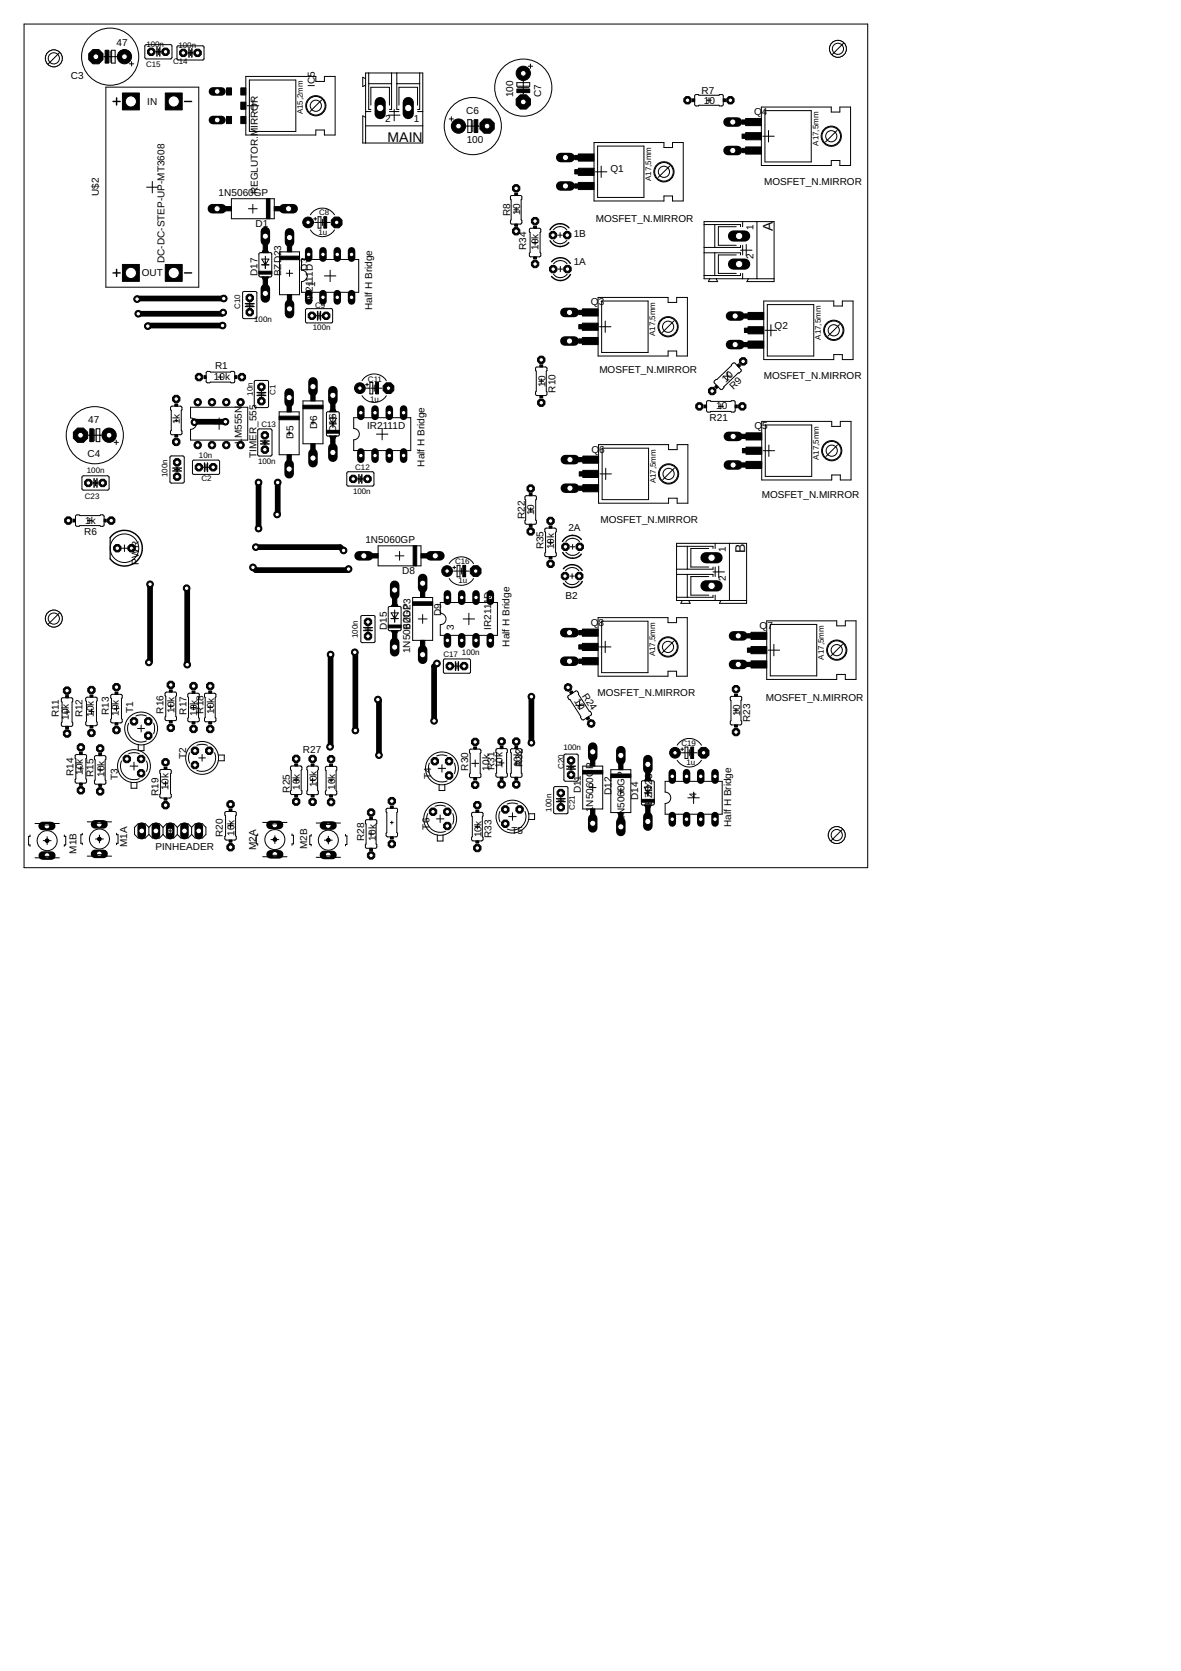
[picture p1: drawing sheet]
<svg xmlns="http://www.w3.org/2000/svg" width="210mm" height="297mm" viewBox="0 0 210 297" stroke-linecap="round" stroke-linejoin="round" font-family="sans-serif">
<defs><g id="words">
<g font-size="2.5">
<text x="68.9" y="25.2">MAIN</text>
<text x="137.3" y="41.1" transform="rotate(-90 137.3 41.1)">A</text>
<text x="132.4" y="98.2" transform="rotate(-90 132.4 98.2)">B</text>
</g>
<g font-size="1.8">
<text x="20.7" y="8.1">47</text>
<text x="12.6" y="14.1">C3</text>
<text x="56" y="15.5" transform="rotate(-90 56 15.5)">IC5</text>
<text x="91.2" y="17.3" transform="rotate(-90 91.2 17.3)">100</text>
<text x="96.2" y="17.3" transform="rotate(-90 96.2 17.3)">C7</text>
<text x="124.7" y="16.7">R7</text>
<text x="26.2" y="18.7">IN</text>
<text x="45.8" y="18.3" transform="rotate(-90 45.8 18.3)">R</text>
<text x="68.5" y="21.7">2</text>
<text x="73.6" y="21.7">1</text>
<text x="82.8" y="20.3">C6</text>
<text x="125.1" y="18.4">10</text>
<text x="134" y="20.4">Q</text>
<text x="135.4" y="20.4">4</text>
<text x="82.9" y="25.4">100</text>
<text x="17.5" y="34.9" transform="rotate(-90 17.5 34.9)">U$2</text>
<text x="38.9" y="34.9">1N5060GP</text>
<text x="45.8" y="34.5" transform="rotate(-90 45.8 34.5)">REGLUTOR.MIRRO</text>
<text x="108.5" y="30.5">Q1</text>
<text x="135.8" y="32.9">MOSFET_N.MIRROR</text>
<text x="45.4" y="40.4">D1</text>
<text x="90.7" y="38.4" transform="rotate(-90 90.7 38.4)">R8</text>
<text x="92.5" y="38.2" transform="rotate(-90 92.5 38.2)">10</text>
<text x="105.9" y="39.4">MOSFET_N.MIRROR</text>
<text x="133.9" y="41" transform="rotate(-90 133.9 41)">1</text>
<text x="29.3" y="46.8" transform="rotate(-90 29.3 46.8)">DC-DC-STEP-UP-MT3608</text>
<text x="50" y="44.5" transform="rotate(-90 50 44.5)">3</text>
<text x="93.5" y="44.5" transform="rotate(-90 93.5 44.5)">R34</text>
<text x="95.7" y="44.4" transform="rotate(-90 95.7 44.4)">10k</text>
<text x="102" y="42.2">1B</text>
<text x="102" y="47.2">1A</text>
<text x="133.9" y="46" transform="rotate(-90 133.9 46)">2</text>
<text x="25.2" y="49.1">OUT</text>
<text x="45.8" y="49.1" transform="rotate(-90 45.8 49.1)">D17</text>
<text x="50" y="49.1" transform="rotate(-90 50 49.1)">BZD2</text>
<text x="54.7" y="48.1" transform="rotate(-90 54.7 48.1)">D3</text>
<text x="55.6" y="53.7" transform="rotate(-90 55.6 53.7)">IR</text>
<text x="55.6" y="51.9" transform="rotate(-90 55.6 51.9)">2111D</text>
<text x="55.6" y="50.9" transform="rotate(-90 55.6 50.9)">1</text>
<text x="66.2" y="55.1" transform="rotate(-90 66.2 55.1)">Half H Bridge</text>
<text x="105" y="54.3">Q</text>
<text x="106.4" y="54.3">3</text>
<text x="137.7" y="58.4">Q2</text>
<text x="38.2" y="65.6">R1</text>
<text x="38" y="67.5">10k</text>
<text x="96.9" y="68.8" transform="rotate(-90 96.9 68.8)">10</text>
<text x="98.7" y="69.8" transform="rotate(-90 98.7 69.8)">R10</text>
<text x="106.5" y="66.3">MOSFET_N.MIRROR</text>
<text x="129" y="68.1" transform="rotate(-44 129 68.1)">10</text>
<text x="130.3" y="69.4" transform="rotate(-44 130.3 69.4)">R9</text>
<text x="135.8" y="67.3">MOSFET_N.MIRROR</text>
<text x="15.7" y="75.1">47</text>
<text x="32" y="75.4" transform="rotate(-90 32 75.4)">1k</text>
<text x="43" y="77.8" transform="rotate(-90 43 77.8)">M555N</text>
<text x="52.2" y="78" transform="rotate(-90 52.2 78)">D5</text>
<text x="56.4" y="76.2" transform="rotate(-90 56.4 76.2)">D6</text>
<text x="59.8" y="76.8" transform="rotate(-90 59.8 76.8)">D16</text>
<text x="65.2" y="76.2">IR2</text>
<text x="68" y="76.2">111D</text>
<text x="126.1" y="74.8">R21</text>
<text x="127.3" y="72.8">10</text>
<text x="134.1" y="76.3">Q</text>
<text x="135.5" y="76.3">5</text>
<text x="15.6" y="81.2">C4</text>
<text x="43" y="78.8" transform="rotate(-90 43 78.8)">L</text>
<text x="45.6" y="81.4" transform="rotate(-90 45.6 81.4)">TIMER_555</text>
<text x="75.5" y="83" transform="rotate(-90 75.5 83)">Half H Bridge</text>
<text x="105.1" y="80.4">Q</text>
<text x="106.5" y="80.4">6</text>
<text x="135.4" y="88.6">MOSFET_N.MIRROR</text>
<text x="14.9" y="95.1">R6</text>
<text x="15.1" y="93.2">1k</text>
<text x="93.3" y="92.3" transform="rotate(-90 93.3 92.3)">R22</text>
<text x="95" y="91.6" transform="rotate(-90 95 91.6)">10</text>
<text x="101" y="94.3">2A</text>
<text x="106.7" y="93">MOSFET_N.MIRROR</text>
<text x="24.7" y="100.4" transform="rotate(-90 24.7 100.4)">PWR</text>
<text x="64.9" y="96.6">1N5060GP</text>
<text x="96.6" y="97.7" transform="rotate(-90 96.6 97.7)">R35</text>
<text x="98.5" y="97.7" transform="rotate(-90 98.5 97.7)">10k</text>
<text x="129" y="98.2" transform="rotate(-90 129 98.2)">1</text>
<text x="71.5" y="102.1">D8</text>
<text x="100.5" y="106.4">B2</text>
<text x="129" y="103.2" transform="rotate(-90 129 103.2)">2</text>
<text x="68.8" y="112" transform="rotate(-90 68.8 112)">D15</text>
<text x="72.9" y="111.8" transform="rotate(-90 72.9 111.8)">60GP</text>
<text x="78.4" y="109.6" transform="rotate(-90 78.4 109.6)">D9</text>
<text x="80.7" y="111.9" transform="rotate(-90 80.7 111.9)">3</text>
<text x="87.3" y="111.9" transform="rotate(-90 87.3 111.9)">IR2111D</text>
<text x="105" y="111.2">Q</text>
<text x="106.4" y="111.2">8</text>
<text x="135" y="111.8">Q</text>
<text x="136.4" y="111.8">7</text>
<text x="72.9" y="116.1" transform="rotate(-90 72.9 116.1)">1N50BZD23</text>
<text x="90.5" y="115" transform="rotate(-90 90.5 115)">Half H Bridge</text>
<text x="102" y="124.7" transform="rotate(57 102 124.7)">10</text>
<text x="103.4" y="123.6" transform="rotate(57 103.4 123.6)">R24</text>
<text x="106.2" y="123.7">MOSFET_N.MIRROR</text>
<text x="136.1" y="124.5">MOSFET_N.MIRROR</text>
<text x="10.4" y="127.4" transform="rotate(-90 10.4 127.4)">R11</text>
<text x="12.3" y="127.9" transform="rotate(-90 12.3 127.9)">10k</text>
<text x="14.7" y="127.5" transform="rotate(-90 14.7 127.5)">R12</text>
<text x="16.7" y="127.4" transform="rotate(-90 16.7 127.4)">10k</text>
<text x="19.3" y="127.1" transform="rotate(-90 19.3 127.1)">R13</text>
<text x="21.1" y="127.2" transform="rotate(-90 21.1 127.2)">10k</text>
<text x="23.7" y="126.7" transform="rotate(-90 23.7 126.7)">T1</text>
<text x="29.1" y="126.8" transform="rotate(-90 29.1 126.8)">R16</text>
<text x="31" y="126.7" transform="rotate(-90 31 126.7)">10k</text>
<text x="33.1" y="127" transform="rotate(-90 33.1 127)">R17</text>
<text x="35" y="127.2" transform="rotate(-90 35 127.2)">10k</text>
<text x="36.2" y="126.8" transform="rotate(-90 36.2 126.8)">R18</text>
<text x="38.1" y="126.9" transform="rotate(-90 38.1 126.9)">10k</text>
<text x="131.5" y="127.2" transform="rotate(-90 131.5 127.2)">10</text>
<text x="133.4" y="128.3" transform="rotate(-90 133.4 128.3)">R23</text>
<text x="13.1" y="137.9" transform="rotate(-90 13.1 137.9)">R14</text>
<text x="14.7" y="137.7" transform="rotate(-90 14.7 137.7)">10k</text>
<text x="33.1" y="134.9" transform="rotate(-90 33.1 134.9)">T2</text>
<text x="53.8" y="133.8">R27</text>
<text x="83.2" y="137" transform="rotate(-90 83.2 137)">R30</text>
<text x="87" y="137" transform="rotate(-90 87 137)">10k</text>
<text x="87.9" y="136.9" transform="rotate(-90 87.9 136.9)">R31</text>
<text x="89.3" y="136.6" transform="rotate(-90 89.3 136.6)">10k</text>
<text x="92.6" y="136.4" transform="rotate(-90 92.6 136.4)">10k</text>
<text x="92.9" y="136.4" transform="rotate(-90 92.9 136.4)">R32</text>
<text x="105.4" y="136.7" transform="rotate(-90 105.4 136.7)">P</text>
<text x="16.6" y="138.1" transform="rotate(-90 16.6 138.1)">R15</text>
<text x="18.6" y="138.1" transform="rotate(-90 18.6 138.1)">10k</text>
<text x="20.9" y="138.7" transform="rotate(-90 20.9 138.7)">T3</text>
<text x="28.2" y="141.5" transform="rotate(-90 28.2 141.5)">R19</text>
<text x="30" y="140.3" transform="rotate(-90 30 140.3)">10k</text>
<text x="51.5" y="140.9" transform="rotate(-90 51.5 140.9)">R25</text>
<text x="53.3" y="140.4" transform="rotate(-90 53.3 140.4)">10k</text>
<text x="56.3" y="139.9" transform="rotate(-90 56.3 139.9)">10k</text>
<text x="59.6" y="140.4" transform="rotate(-90 59.6 140.4)">10k</text>
<text x="76.6" y="138.5" transform="rotate(-90 76.6 138.5)">T4</text>
<text x="103.2" y="141" transform="rotate(-90 103.2 141)">D11</text>
<text x="105.4" y="143.4" transform="rotate(-90 105.4 143.4)">N5060G</text>
<text x="108.7" y="141.4" transform="rotate(-90 108.7 141.4)">D12</text>
<text x="113.4" y="142.2" transform="rotate(-90 113.4 142.2)">D14</text>
<text x="115.9" y="143.1" transform="rotate(-90 115.9 143.1)">B</text>
<text x="115.9" y="141.9" transform="rotate(-90 115.9 141.9)">ZD23</text>
<text x="123.8" y="141.8" transform="rotate(-90 123.8 141.8)">4</text>
<text x="39.6" y="148.8" transform="rotate(-90 39.6 148.8)">R20</text>
<text x="41.7" y="148.6" transform="rotate(-90 41.7 148.6)">10k</text>
<text x="64.7" y="149.5" transform="rotate(-90 64.7 149.5)">R28</text>
<text x="66.8" y="149.4" transform="rotate(-90 66.8 149.4)">10k</text>
<text x="76.3" y="147.5" transform="rotate(-90 76.3 147.5)">T6</text>
<text x="85.6" y="148.9" transform="rotate(-90 85.6 148.9)">10k</text>
<text x="87.4" y="148.9" transform="rotate(-90 87.4 148.9)">R33</text>
<text x="90.9" y="148.3">T5</text>
<text x="105.4" y="144.4" transform="rotate(-90 105.4 144.4)">1</text>
<text x="111" y="145.9" transform="rotate(-90 111 145.9)">1N5060GP</text>
<text x="129.9" y="147" transform="rotate(-90 129.9 147)">Half H Bridge</text>
<text x="13.6" y="151.7" transform="rotate(-90 13.6 151.7)">M1B</text>
<text x="22.6" y="150.6" transform="rotate(-90 22.6 150.6)">M1A</text>
<text x="27.6" y="151.2">PINHEADER</text>
<text x="45.5" y="151.1" transform="rotate(-90 45.5 151.1)">M2A</text>
<text x="54.6" y="150.9" transform="rotate(-90 54.6 150.9)">M2B</text>
</g>
<g font-size="1.4">
<text x="26" y="11.9">C15</text>
<text x="26" y="8.3">100n</text>
<text x="30.8" y="11.3">C14</text>
<text x="31.7" y="8.5">100n</text>
<text x="53.8" y="20.3" transform="rotate(-90 53.8 20.3)">A15,2mm</text>
<text x="145.5" y="25.9" transform="rotate(-90 145.5 25.9)">A17,5mm</text>
<text x="115.7" y="32.2" transform="rotate(-90 115.7 32.2)">A17,5mm</text>
<text x="56.6" y="41.8">1u</text>
<text x="56.7" y="38.2">C8</text>
<text x="42.7" y="54.9" transform="rotate(-90 42.7 54.9)">C10</text>
<text x="45.2" y="57.2">100n</text>
<text x="55.6" y="58.7">100n</text>
<text x="56" y="54.7">C9</text>
<text x="116.5" y="59.8" transform="rotate(-90 116.5 59.8)">A17,5mm</text>
<text x="145.9" y="60.4" transform="rotate(-90 145.9 60.4)">A17,5mm</text>
<text x="45" y="70.3" transform="rotate(-90 45 70.3)">10n</text>
<text x="49" y="70.2" transform="rotate(-90 49 70.2)">C1</text>
<text x="65.4" y="67.9">C11</text>
<text x="65.8" y="71.4">1u</text>
<text x="46.5" y="75.9">C13</text>
<text x="35.4" y="81.5">10n</text>
<text x="45.9" y="82.4">100n</text>
<text x="63.1" y="83.6">C12</text>
<text x="145.5" y="81.8" transform="rotate(-90 145.5 81.8)">A17,5mm</text>
<text x="15.1" y="88.6">C23</text>
<text x="15.4" y="84.1">100n</text>
<text x="29.8" y="84.8" transform="rotate(-90 29.8 84.8)">100n</text>
<text x="35.8" y="85.6">C2</text>
<text x="62.7" y="87.8">100n</text>
<text x="116.5" y="85.9" transform="rotate(-90 116.5 85.9)">A17,5mm</text>
<text x="80.9" y="100.3">C16</text>
<text x="81.5" y="103.7">1u</text>
<text x="63.6" y="113.5" transform="rotate(-90 63.6 113.5)">100n</text>
<text x="78.8" y="116.8">C17</text>
<text x="82.1" y="116.5">100n</text>
<text x="116.4" y="116.7" transform="rotate(-90 116.4 116.7)">A17,5mm</text>
<text x="146.4" y="117.2" transform="rotate(-90 146.4 117.2)">A17,5mm</text>
<text x="100.1" y="133.4">100n</text>
<text x="100.2" y="136.7" transform="rotate(-90 100.2 136.7)">C20</text>
<text x="121.1" y="132.5">C19</text>
<text x="122" y="136">1u</text>
<text x="102.2" y="143.9" transform="rotate(-90 102.2 143.9)">C21</text>
<text x="98" y="144.3" transform="rotate(-90 98 144.3)">100n</text>
</g>
</g></defs>
<g fill="none" stroke="#000" stroke-width="1">
<path d="M39.6 57.9h-13.2l-.1 .1M39.7 55.6l-.2 .2h-14.9M39.8 53.1h-15.3l-.1 .1M40.1 75l-5.5 .1M45.5 97.3h15l.6 .6M46 85.8v8.2M49.4 85.8v5.6l-.1 .1M26.7 103.9v13.7l-.2 .2M33.2 104.6h.1v13.6M45 100.9l.5 .4h16.3l.2-.1M58.8 116.4v16.3l-.1 .1M63.1 116h.1v13.9"/>
<path d="M77.7 117.9l-.5 .5v9.7M67.2 124.4l.2 .1v9.7M94.4 123.8v8.2"/>
</g>
<path d="M54.9 52.2v1.3" fill="none" stroke="#000" stroke-width="1.3"/>
<circle cx="54.9" cy="52.9" r=".4" fill="#fff" stroke="#000" stroke-width=".18"/>
<path d="M57.4 52.2v1.3" fill="none" stroke="#000" stroke-width="1.3"/>
<circle cx="57.4" cy="52.9" r=".4" fill="#fff" stroke="#000" stroke-width=".18"/>
<path d="M57.4 44.6v1.3" fill="none" stroke="#000" stroke-width="1.3"/>
<circle cx="57.4" cy="45.2" r=".4" fill="#fff" stroke="#000" stroke-width=".18"/>
<path d="M54.9 44.6v1.3" fill="none" stroke="#000" stroke-width="1.3"/>
<circle cx="54.9" cy="45.2" r=".4" fill="#fff" stroke="#000" stroke-width=".18"/>
<path d="M59.9 52.2v1.3" fill="none" stroke="#000" stroke-width="1.3"/>
<circle cx="59.9" cy="52.9" r=".4" fill="#fff" stroke="#000" stroke-width=".18"/>
<path d="M62.5 52.2v1.3" fill="none" stroke="#000" stroke-width="1.3"/>
<circle cx="62.5" cy="52.9" r=".4" fill="#fff" stroke="#000" stroke-width=".18"/>
<path d="M59.9 44.6v1.3" fill="none" stroke="#000" stroke-width="1.3"/>
<circle cx="59.9" cy="45.2" r=".4" fill="#fff" stroke="#000" stroke-width=".18"/>
<path d="M62.5 44.6v1.3" fill="none" stroke="#000" stroke-width="1.3"/>
<circle cx="62.5" cy="45.2" r=".4" fill="#fff" stroke="#000" stroke-width=".18"/>
<path d="M129.4 21.7h1.7" fill="none" stroke="#000" stroke-width="1.7"/>
<circle cx="130.2" cy="21.7" r=".55" fill="#fff" stroke="#000" stroke-width=".18"/>
<path d="M129.4 26.8h1.7" fill="none" stroke="#000" stroke-width="1.7"/>
<circle cx="130.2" cy="26.8" r=".55" fill="#fff" stroke="#000" stroke-width=".18"/>
<circle cx="35.1" cy="79.1" r=".66" fill="#000" stroke="#000" stroke-width=".18"/>
<circle cx="35.1" cy="79.1" r=".4" fill="#fff" stroke="#000" stroke-width=".18"/>
<circle cx="37.7" cy="79.1" r=".66" fill="#000" stroke="#000" stroke-width=".18"/>
<circle cx="37.7" cy="79.1" r=".4" fill="#fff" stroke="#000" stroke-width=".18"/>
<circle cx="37.7" cy="71.5" r=".66" fill="#000" stroke="#000" stroke-width=".18"/>
<circle cx="37.7" cy="71.5" r=".4" fill="#fff" stroke="#000" stroke-width=".18"/>
<circle cx="35.1" cy="71.5" r=".66" fill="#000" stroke="#000" stroke-width=".18"/>
<circle cx="35.1" cy="71.5" r=".4" fill="#fff" stroke="#000" stroke-width=".18"/>
<circle cx="40.2" cy="79.1" r=".66" fill="#000" stroke="#000" stroke-width=".18"/>
<circle cx="40.2" cy="79.1" r=".4" fill="#fff" stroke="#000" stroke-width=".18"/>
<circle cx="42.8" cy="79.1" r=".66" fill="#000" stroke="#000" stroke-width=".18"/>
<circle cx="42.8" cy="79.1" r=".4" fill="#fff" stroke="#000" stroke-width=".18"/>
<circle cx="40.2" cy="71.5" r=".66" fill="#000" stroke="#000" stroke-width=".18"/>
<circle cx="40.2" cy="71.5" r=".4" fill="#fff" stroke="#000" stroke-width=".18"/>
<circle cx="42.8" cy="71.5" r=".66" fill="#000" stroke="#000" stroke-width=".18"/>
<circle cx="42.8" cy="71.5" r=".4" fill="#fff" stroke="#000" stroke-width=".18"/>
<circle cx="46.5" cy="71.3" r=".71" fill="#000" stroke="#000" stroke-width=".18"/>
<circle cx="46.5" cy="71.3" r=".4" fill="#fff" stroke="#000" stroke-width=".18"/>
<circle cx="46.5" cy="68.8" r=".71" fill="#000" stroke="#000" stroke-width=".18"/>
<circle cx="46.5" cy="68.8" r=".4" fill="#fff" stroke="#000" stroke-width=".18"/>
<circle cx="37.9" cy="83.1" r=".71" fill="#000" stroke="#000" stroke-width=".18"/>
<circle cx="37.9" cy="83.1" r=".4" fill="#fff" stroke="#000" stroke-width=".18"/>
<circle cx="35.3" cy="83.1" r=".71" fill="#000" stroke="#000" stroke-width=".18"/>
<circle cx="35.3" cy="83.1" r=".4" fill="#fff" stroke="#000" stroke-width=".18"/>
<circle cx="35.4" cy="67" r=".71" fill="#000" stroke="#000" stroke-width=".18"/>
<circle cx="35.4" cy="67" r=".4" fill="#fff" stroke="#000" stroke-width=".18"/>
<circle cx="43" cy="67" r=".71" fill="#000" stroke="#000" stroke-width=".18"/>
<circle cx="43" cy="67" r=".4" fill="#fff" stroke="#000" stroke-width=".18"/>
<circle cx="31.3" cy="78.5" r=".71" fill="#000" stroke="#000" stroke-width=".18"/>
<circle cx="31.3" cy="78.5" r=".4" fill="#fff" stroke="#000" stroke-width=".18"/>
<circle cx="31.3" cy="70.9" r=".71" fill="#000" stroke="#000" stroke-width=".18"/>
<circle cx="31.3" cy="70.9" r=".4" fill="#fff" stroke="#000" stroke-width=".18"/>
<circle cx="19.4" cy="77.4" r="1.27" fill="#000" stroke="#000" stroke-width=".18"/>
<circle cx="19.4" cy="77.4" r=".51" fill="#fff" stroke="#000" stroke-width=".18"/>
<circle cx="14.3" cy="77.4" r="1.38" fill="#000" stroke="#000" stroke-width=".18"/>
<circle cx="14.3" cy="77.4" r=".51" fill="#fff" stroke="#000" stroke-width=".18"/>
<circle cx="19.8" cy="92.5" r=".71" fill="#000" stroke="#000" stroke-width=".18"/>
<circle cx="19.8" cy="92.5" r=".4" fill="#fff" stroke="#000" stroke-width=".18"/>
<circle cx="12.1" cy="92.5" r=".71" fill="#000" stroke="#000" stroke-width=".18"/>
<circle cx="12.1" cy="92.5" r=".4" fill="#fff" stroke="#000" stroke-width=".18"/>
<circle cx="81.5" cy="22.4" r="1.27" fill="#000" stroke="#000" stroke-width=".18"/>
<circle cx="81.5" cy="22.4" r=".51" fill="#fff" stroke="#000" stroke-width=".18"/>
<circle cx="86.6" cy="22.4" r="1.38" fill="#000" stroke="#000" stroke-width=".18"/>
<circle cx="86.6" cy="22.4" r=".51" fill="#fff" stroke="#000" stroke-width=".18"/>
<circle cx="93" cy="13" r="1.27" fill="#000" stroke="#000" stroke-width=".18"/>
<circle cx="93" cy="13" r=".51" fill="#fff" stroke="#000" stroke-width=".18"/>
<circle cx="93" cy="18.1" r="1.38" fill="#000" stroke="#000" stroke-width=".18"/>
<circle cx="93" cy="18.1" r=".51" fill="#fff" stroke="#000" stroke-width=".18"/>
<circle cx="23.4" cy="97.5" r=".71" fill="#000" stroke="#000" stroke-width=".18"/>
<circle cx="23.4" cy="97.5" r=".4" fill="#fff" stroke="#000" stroke-width=".18"/>
<circle cx="20.8" cy="97.5" r=".71" fill="#000" stroke="#000" stroke-width=".18"/>
<circle cx="20.8" cy="97.5" r=".4" fill="#fff" stroke="#000" stroke-width=".18"/>
<path d="M99.7 28h1.6" fill="none" stroke="#000" stroke-width="1.7"/>
<circle cx="100.5" cy="28" r=".55" fill="#fff" stroke="#000" stroke-width=".18"/>
<path d="M99.7 33.1h1.6" fill="none" stroke="#000" stroke-width="1.7"/>
<circle cx="100.5" cy="33.1" r=".55" fill="#fff" stroke="#000" stroke-width=".18"/>
<circle cx="129.8" cy="17.8" r=".71" fill="#000" stroke="#000" stroke-width=".18"/>
<circle cx="129.8" cy="17.8" r=".4" fill="#fff" stroke="#000" stroke-width=".18"/>
<circle cx="122.2" cy="17.8" r=".71" fill="#000" stroke="#000" stroke-width=".18"/>
<circle cx="122.2" cy="17.8" r=".4" fill="#fff" stroke="#000" stroke-width=".18"/>
<circle cx="91.7" cy="33.5" r=".71" fill="#000" stroke="#000" stroke-width=".18"/>
<circle cx="91.7" cy="33.5" r=".4" fill="#fff" stroke="#000" stroke-width=".18"/>
<circle cx="91.7" cy="41.1" r=".71" fill="#000" stroke="#000" stroke-width=".18"/>
<circle cx="91.7" cy="41.1" r=".4" fill="#fff" stroke="#000" stroke-width=".18"/>
<circle cx="54.8" cy="39.5" r=".95" fill="#000" stroke="#000" stroke-width=".18"/>
<circle cx="54.8" cy="39.5" r=".4" fill="#fff" stroke="#000" stroke-width=".18"/>
<circle cx="59.8" cy="39.5" r="1.03" fill="#000" stroke="#000" stroke-width=".18"/>
<circle cx="59.8" cy="39.5" r=".4" fill="#fff" stroke="#000" stroke-width=".18"/>
<circle cx="55.4" cy="56.1" r=".71" fill="#000" stroke="#000" stroke-width=".18"/>
<circle cx="55.4" cy="56.1" r=".4" fill="#fff" stroke="#000" stroke-width=".18"/>
<circle cx="58" cy="56.1" r=".71" fill="#000" stroke="#000" stroke-width=".18"/>
<circle cx="58" cy="56.1" r=".4" fill="#fff" stroke="#000" stroke-width=".18"/>
<path d="M50.4 37.1h1.7" fill="none" stroke="#000" stroke-width="1.7"/>
<circle cx="51.3" cy="37.1" r=".55" fill="#fff" stroke="#000" stroke-width=".18"/>
<path d="M37.7 37.1h1.7" fill="none" stroke="#000" stroke-width="1.7"/>
<circle cx="38.6" cy="37.1" r=".55" fill="#fff" stroke="#000" stroke-width=".18"/>
<path d="M51.5 41.4v1.7" fill="none" stroke="#000" stroke-width="1.7"/>
<circle cx="51.5" cy="42.2" r=".55" fill="#fff" stroke="#000" stroke-width=".18"/>
<path d="M51.5 54.1v1.7" fill="none" stroke="#000" stroke-width="1.7"/>
<circle cx="51.5" cy="54.9" r=".55" fill="#fff" stroke="#000" stroke-width=".18"/>
<circle cx="44.4" cy="55.5" r=".71" fill="#000" stroke="#000" stroke-width=".18"/>
<circle cx="44.4" cy="55.5" r=".4" fill="#fff" stroke="#000" stroke-width=".18"/>
<circle cx="44.4" cy="53" r=".71" fill="#000" stroke="#000" stroke-width=".18"/>
<circle cx="44.4" cy="53" r=".4" fill="#fff" stroke="#000" stroke-width=".18"/>
<path d="M64.1 80.3v1.3" fill="none" stroke="#000" stroke-width="1.3"/>
<circle cx="64.1" cy="81" r=".4" fill="#fff" stroke="#000" stroke-width=".18"/>
<path d="M66.7 80.3v1.3" fill="none" stroke="#000" stroke-width="1.3"/>
<circle cx="66.7" cy="81" r=".4" fill="#fff" stroke="#000" stroke-width=".18"/>
<path d="M66.7 72.7v1.3" fill="none" stroke="#000" stroke-width="1.3"/>
<circle cx="66.7" cy="73.4" r=".4" fill="#fff" stroke="#000" stroke-width=".18"/>
<path d="M64.1 72.7v1.3" fill="none" stroke="#000" stroke-width="1.3"/>
<circle cx="64.1" cy="73.4" r=".4" fill="#fff" stroke="#000" stroke-width=".18"/>
<path d="M69.2 80.3v1.3" fill="none" stroke="#000" stroke-width="1.3"/>
<circle cx="69.2" cy="81" r=".4" fill="#fff" stroke="#000" stroke-width=".18"/>
<path d="M71.7 80.3v1.3" fill="none" stroke="#000" stroke-width="1.3"/>
<circle cx="71.7" cy="81" r=".4" fill="#fff" stroke="#000" stroke-width=".18"/>
<path d="M69.2 72.7v1.3" fill="none" stroke="#000" stroke-width="1.3"/>
<circle cx="69.2" cy="73.4" r=".4" fill="#fff" stroke="#000" stroke-width=".18"/>
<path d="M71.7 72.7v1.3" fill="none" stroke="#000" stroke-width="1.3"/>
<circle cx="71.7" cy="73.4" r=".4" fill="#fff" stroke="#000" stroke-width=".18"/>
<path d="M129.8 56.2h1.7" fill="none" stroke="#000" stroke-width="1.7"/>
<circle cx="130.7" cy="56.2" r=".55" fill="#fff" stroke="#000" stroke-width=".18"/>
<path d="M129.8 61.3h1.7" fill="none" stroke="#000" stroke-width="1.7"/>
<circle cx="130.7" cy="61.3" r=".55" fill="#fff" stroke="#000" stroke-width=".18"/>
<path d="M100.4 55.5h1.7" fill="none" stroke="#000" stroke-width="1.7"/>
<circle cx="101.2" cy="55.5" r=".55" fill="#fff" stroke="#000" stroke-width=".18"/>
<path d="M100.4 60.6h1.7" fill="none" stroke="#000" stroke-width="1.7"/>
<circle cx="101.2" cy="60.6" r=".55" fill="#fff" stroke="#000" stroke-width=".18"/>
<circle cx="132.1" cy="64.2" r=".71" fill="#000" stroke="#000" stroke-width=".18"/>
<circle cx="132.1" cy="64.2" r=".4" fill="#fff" stroke="#000" stroke-width=".18"/>
<circle cx="126.6" cy="69.5" r=".71" fill="#000" stroke="#000" stroke-width=".18"/>
<circle cx="126.6" cy="69.5" r=".4" fill="#fff" stroke="#000" stroke-width=".18"/>
<circle cx="96.2" cy="64" r=".71" fill="#000" stroke="#000" stroke-width=".18"/>
<circle cx="96.2" cy="64" r=".4" fill="#fff" stroke="#000" stroke-width=".18"/>
<circle cx="96.2" cy="71.6" r=".71" fill="#000" stroke="#000" stroke-width=".18"/>
<circle cx="96.2" cy="71.6" r=".4" fill="#fff" stroke="#000" stroke-width=".18"/>
<circle cx="64" cy="69" r=".95" fill="#000" stroke="#000" stroke-width=".18"/>
<circle cx="64" cy="69" r=".4" fill="#fff" stroke="#000" stroke-width=".18"/>
<circle cx="69" cy="69" r="1.03" fill="#000" stroke="#000" stroke-width=".18"/>
<circle cx="69" cy="69" r=".4" fill="#fff" stroke="#000" stroke-width=".18"/>
<circle cx="62.8" cy="85.1" r=".71" fill="#000" stroke="#000" stroke-width=".18"/>
<circle cx="62.8" cy="85.1" r=".4" fill="#fff" stroke="#000" stroke-width=".18"/>
<circle cx="65.3" cy="85.1" r=".71" fill="#000" stroke="#000" stroke-width=".18"/>
<circle cx="65.3" cy="85.1" r=".4" fill="#fff" stroke="#000" stroke-width=".18"/>
<path d="M51.4 69.8v1.7" fill="none" stroke="#000" stroke-width="1.7"/>
<circle cx="51.4" cy="70.7" r=".55" fill="#fff" stroke="#000" stroke-width=".18"/>
<path d="M51.4 82.5v1.7" fill="none" stroke="#000" stroke-width="1.7"/>
<circle cx="51.4" cy="83.4" r=".55" fill="#fff" stroke="#000" stroke-width=".18"/>
<path d="M55.6 67.9v1.7" fill="none" stroke="#000" stroke-width="1.7"/>
<circle cx="55.6" cy="68.7" r=".55" fill="#fff" stroke="#000" stroke-width=".18"/>
<path d="M55.6 80.6v1.7" fill="none" stroke="#000" stroke-width="1.7"/>
<circle cx="55.6" cy="81.4" r=".55" fill="#fff" stroke="#000" stroke-width=".18"/>
<circle cx="47.1" cy="77.4" r=".71" fill="#000" stroke="#000" stroke-width=".18"/>
<circle cx="47.1" cy="77.4" r=".4" fill="#fff" stroke="#000" stroke-width=".18"/>
<circle cx="47.1" cy="79.9" r=".71" fill="#000" stroke="#000" stroke-width=".18"/>
<circle cx="47.1" cy="79.9" r=".4" fill="#fff" stroke="#000" stroke-width=".18"/>
<path d="M37.8 16.3h1.6" fill="none" stroke="#000" stroke-width="1.5"/>
<circle cx="38.6" cy="16.3" r=".51" fill="#fff" stroke="#000" stroke-width=".18"/>
<path d="M37.8 21.3h1.6" fill="none" stroke="#000" stroke-width="1.5"/>
<circle cx="38.6" cy="21.3" r=".51" fill="#fff" stroke="#000" stroke-width=".18"/>
<circle cx="35.1" cy="9.4" r=".71" fill="#000" stroke="#000" stroke-width=".18"/>
<circle cx="35.1" cy="9.4" r=".4" fill="#fff" stroke="#000" stroke-width=".18"/>
<circle cx="32.6" cy="9.4" r=".71" fill="#000" stroke="#000" stroke-width=".18"/>
<circle cx="32.6" cy="9.4" r=".4" fill="#fff" stroke="#000" stroke-width=".18"/>
<circle cx="29.4" cy="9.2" r=".71" fill="#000" stroke="#000" stroke-width=".18"/>
<circle cx="29.4" cy="9.2" r=".4" fill="#fff" stroke="#000" stroke-width=".18"/>
<circle cx="26.9" cy="9.2" r=".71" fill="#000" stroke="#000" stroke-width=".18"/>
<circle cx="26.9" cy="9.2" r=".4" fill="#fff" stroke="#000" stroke-width=".18"/>
<path d="M25.2 146.9v1.6" fill="none" stroke="#000" stroke-width="1.5"/>
<circle cx="25.2" cy="147.7" r=".51" fill="#fff" stroke="#000" stroke-width=".18"/>
<path d="M27.7 146.9v1.6" fill="none" stroke="#000" stroke-width="1.5"/>
<circle cx="27.7" cy="147.7" r=".51" fill="#fff" stroke="#000" stroke-width=".18"/>
<path d="M30.2 146.9v1.6" fill="none" stroke="#000" stroke-width="1.5"/>
<circle cx="30.2" cy="147.7" r=".51" fill="#fff" stroke="#000" stroke-width=".18"/>
<path d="M32.8 146.9v1.6" fill="none" stroke="#000" stroke-width="1.5"/>
<circle cx="32.8" cy="147.7" r=".51" fill="#fff" stroke="#000" stroke-width=".18"/>
<path d="M35.3 146.9v1.6" fill="none" stroke="#000" stroke-width="1.5"/>
<circle cx="35.3" cy="147.7" r=".51" fill="#fff" stroke="#000" stroke-width=".18"/>
<circle cx="11.9" cy="130.4" r=".71" fill="#000" stroke="#000" stroke-width=".18"/>
<circle cx="11.9" cy="130.4" r=".4" fill="#fff" stroke="#000" stroke-width=".18"/>
<circle cx="11.9" cy="122.8" r=".71" fill="#000" stroke="#000" stroke-width=".18"/>
<circle cx="11.9" cy="122.8" r=".4" fill="#fff" stroke="#000" stroke-width=".18"/>
<circle cx="16.3" cy="130.3" r=".71" fill="#000" stroke="#000" stroke-width=".18"/>
<circle cx="16.3" cy="130.3" r=".4" fill="#fff" stroke="#000" stroke-width=".18"/>
<circle cx="16.3" cy="122.7" r=".71" fill="#000" stroke="#000" stroke-width=".18"/>
<circle cx="16.3" cy="122.7" r=".4" fill="#fff" stroke="#000" stroke-width=".18"/>
<circle cx="20.7" cy="129.8" r=".71" fill="#000" stroke="#000" stroke-width=".18"/>
<circle cx="20.7" cy="129.8" r=".4" fill="#fff" stroke="#000" stroke-width=".18"/>
<circle cx="20.7" cy="122.2" r=".71" fill="#000" stroke="#000" stroke-width=".18"/>
<circle cx="20.7" cy="122.2" r=".4" fill="#fff" stroke="#000" stroke-width=".18"/>
<circle cx="14.4" cy="140.5" r=".71" fill="#000" stroke="#000" stroke-width=".18"/>
<circle cx="14.4" cy="140.5" r=".4" fill="#fff" stroke="#000" stroke-width=".18"/>
<circle cx="14.4" cy="132.9" r=".71" fill="#000" stroke="#000" stroke-width=".18"/>
<circle cx="14.4" cy="132.9" r=".4" fill="#fff" stroke="#000" stroke-width=".18"/>
<circle cx="17.8" cy="140.7" r=".71" fill="#000" stroke="#000" stroke-width=".18"/>
<circle cx="17.8" cy="140.7" r=".4" fill="#fff" stroke="#000" stroke-width=".18"/>
<circle cx="17.8" cy="133.1" r=".71" fill="#000" stroke="#000" stroke-width=".18"/>
<circle cx="17.8" cy="133.1" r=".4" fill="#fff" stroke="#000" stroke-width=".18"/>
<circle cx="30.4" cy="129.4" r=".71" fill="#000" stroke="#000" stroke-width=".18"/>
<circle cx="30.4" cy="129.4" r=".4" fill="#fff" stroke="#000" stroke-width=".18"/>
<circle cx="30.4" cy="121.8" r=".71" fill="#000" stroke="#000" stroke-width=".18"/>
<circle cx="30.4" cy="121.8" r=".4" fill="#fff" stroke="#000" stroke-width=".18"/>
<circle cx="34.4" cy="129.6" r=".71" fill="#000" stroke="#000" stroke-width=".18"/>
<circle cx="34.4" cy="129.6" r=".4" fill="#fff" stroke="#000" stroke-width=".18"/>
<circle cx="34.4" cy="122" r=".71" fill="#000" stroke="#000" stroke-width=".18"/>
<circle cx="34.4" cy="122" r=".4" fill="#fff" stroke="#000" stroke-width=".18"/>
<circle cx="37.4" cy="129.6" r=".71" fill="#000" stroke="#000" stroke-width=".18"/>
<circle cx="37.4" cy="129.6" r=".4" fill="#fff" stroke="#000" stroke-width=".18"/>
<circle cx="37.4" cy="122" r=".71" fill="#000" stroke="#000" stroke-width=".18"/>
<circle cx="37.4" cy="122" r=".4" fill="#fff" stroke="#000" stroke-width=".18"/>
<circle cx="29.4" cy="135.5" r=".71" fill="#000" stroke="#000" stroke-width=".18"/>
<circle cx="29.4" cy="135.5" r=".4" fill="#fff" stroke="#000" stroke-width=".18"/>
<circle cx="29.4" cy="143.1" r=".71" fill="#000" stroke="#000" stroke-width=".18"/>
<circle cx="29.4" cy="143.1" r=".4" fill="#fff" stroke="#000" stroke-width=".18"/>
<circle cx="41" cy="143" r=".71" fill="#000" stroke="#000" stroke-width=".18"/>
<circle cx="41" cy="143" r=".4" fill="#fff" stroke="#000" stroke-width=".18"/>
<circle cx="41" cy="150.6" r=".71" fill="#000" stroke="#000" stroke-width=".18"/>
<circle cx="41" cy="150.6" r=".4" fill="#fff" stroke="#000" stroke-width=".18"/>
<circle cx="26.4" cy="130.8" r=".71" fill="#000" stroke="#000" stroke-width=".18"/>
<circle cx="26.4" cy="130.8" r=".4" fill="#fff" stroke="#000" stroke-width=".18"/>
<circle cx="26.4" cy="128.2" r=".71" fill="#000" stroke="#000" stroke-width=".18"/>
<circle cx="26.4" cy="128.2" r=".4" fill="#fff" stroke="#000" stroke-width=".18"/>
<circle cx="23.8" cy="128.2" r=".71" fill="#000" stroke="#000" stroke-width=".18"/>
<circle cx="23.8" cy="128.2" r=".4" fill="#fff" stroke="#000" stroke-width=".18"/>
<circle cx="37.2" cy="133.5" r=".71" fill="#000" stroke="#000" stroke-width=".18"/>
<circle cx="37.2" cy="133.5" r=".4" fill="#fff" stroke="#000" stroke-width=".18"/>
<circle cx="34.6" cy="133.5" r=".71" fill="#000" stroke="#000" stroke-width=".18"/>
<circle cx="34.6" cy="133.5" r=".4" fill="#fff" stroke="#000" stroke-width=".18"/>
<circle cx="34.6" cy="136" r=".71" fill="#000" stroke="#000" stroke-width=".18"/>
<circle cx="34.6" cy="136" r=".4" fill="#fff" stroke="#000" stroke-width=".18"/>
<circle cx="25.1" cy="137.5" r=".71" fill="#000" stroke="#000" stroke-width=".18"/>
<circle cx="25.1" cy="137.5" r=".4" fill="#fff" stroke="#000" stroke-width=".18"/>
<circle cx="25.1" cy="134.9" r=".71" fill="#000" stroke="#000" stroke-width=".18"/>
<circle cx="25.1" cy="134.9" r=".4" fill="#fff" stroke="#000" stroke-width=".18"/>
<circle cx="22.5" cy="134.9" r=".71" fill="#000" stroke="#000" stroke-width=".18"/>
<circle cx="22.5" cy="134.9" r=".4" fill="#fff" stroke="#000" stroke-width=".18"/>
<path d="M79.5 113.2v1.3" fill="none" stroke="#000" stroke-width="1.3"/>
<circle cx="79.5" cy="113.8" r=".4" fill="#fff" stroke="#000" stroke-width=".18"/>
<path d="M82.1 113.2v1.3" fill="none" stroke="#000" stroke-width="1.3"/>
<circle cx="82.1" cy="113.8" r=".4" fill="#fff" stroke="#000" stroke-width=".18"/>
<path d="M82.1 105.6v1.3" fill="none" stroke="#000" stroke-width="1.3"/>
<circle cx="82.1" cy="106.2" r=".4" fill="#fff" stroke="#000" stroke-width=".18"/>
<path d="M79.5 105.6v1.3" fill="none" stroke="#000" stroke-width="1.3"/>
<circle cx="79.5" cy="106.2" r=".4" fill="#fff" stroke="#000" stroke-width=".18"/>
<path d="M84.6 113.2v1.3" fill="none" stroke="#000" stroke-width="1.3"/>
<circle cx="84.6" cy="113.8" r=".4" fill="#fff" stroke="#000" stroke-width=".18"/>
<path d="M87.1 113.2v1.3" fill="none" stroke="#000" stroke-width="1.3"/>
<circle cx="87.1" cy="113.8" r=".4" fill="#fff" stroke="#000" stroke-width=".18"/>
<path d="M84.6 105.6v1.3" fill="none" stroke="#000" stroke-width="1.3"/>
<circle cx="84.6" cy="106.2" r=".4" fill="#fff" stroke="#000" stroke-width=".18"/>
<path d="M87.1 105.6v1.3" fill="none" stroke="#000" stroke-width="1.3"/>
<circle cx="87.1" cy="106.2" r=".4" fill="#fff" stroke="#000" stroke-width=".18"/>
<path d="M129.5 77.6h1.6" fill="none" stroke="#000" stroke-width="1.7"/>
<circle cx="130.3" cy="77.6" r=".55" fill="#fff" stroke="#000" stroke-width=".18"/>
<path d="M129.5 82.7h1.6" fill="none" stroke="#000" stroke-width="1.7"/>
<circle cx="130.3" cy="82.7" r=".55" fill="#fff" stroke="#000" stroke-width=".18"/>
<path d="M100.5 81.7h1.7" fill="none" stroke="#000" stroke-width="1.7"/>
<circle cx="101.3" cy="81.7" r=".55" fill="#fff" stroke="#000" stroke-width=".18"/>
<path d="M100.5 86.8h1.7" fill="none" stroke="#000" stroke-width="1.7"/>
<circle cx="101.3" cy="86.8" r=".55" fill="#fff" stroke="#000" stroke-width=".18"/>
<circle cx="131.9" cy="72.2" r=".71" fill="#000" stroke="#000" stroke-width=".18"/>
<circle cx="131.9" cy="72.2" r=".4" fill="#fff" stroke="#000" stroke-width=".18"/>
<circle cx="124.3" cy="72.2" r=".71" fill="#000" stroke="#000" stroke-width=".18"/>
<circle cx="124.3" cy="72.2" r=".4" fill="#fff" stroke="#000" stroke-width=".18"/>
<circle cx="94.3" cy="86.8" r=".71" fill="#000" stroke="#000" stroke-width=".18"/>
<circle cx="94.3" cy="86.8" r=".4" fill="#fff" stroke="#000" stroke-width=".18"/>
<circle cx="94.3" cy="94.5" r=".71" fill="#000" stroke="#000" stroke-width=".18"/>
<circle cx="94.3" cy="94.5" r=".4" fill="#fff" stroke="#000" stroke-width=".18"/>
<circle cx="79.5" cy="101.5" r=".95" fill="#000" stroke="#000" stroke-width=".18"/>
<circle cx="79.5" cy="101.5" r=".4" fill="#fff" stroke="#000" stroke-width=".18"/>
<circle cx="84.5" cy="101.5" r="1.03" fill="#000" stroke="#000" stroke-width=".18"/>
<circle cx="84.5" cy="101.5" r=".4" fill="#fff" stroke="#000" stroke-width=".18"/>
<circle cx="79.9" cy="118.4" r=".71" fill="#000" stroke="#000" stroke-width=".18"/>
<circle cx="79.9" cy="118.4" r=".4" fill="#fff" stroke="#000" stroke-width=".18"/>
<circle cx="82.5" cy="118.4" r=".71" fill="#000" stroke="#000" stroke-width=".18"/>
<circle cx="82.5" cy="118.4" r=".4" fill="#fff" stroke="#000" stroke-width=".18"/>
<path d="M76.5 98.8h1.7" fill="none" stroke="#000" stroke-width="1.7"/>
<circle cx="77.4" cy="98.8" r=".55" fill="#fff" stroke="#000" stroke-width=".18"/>
<path d="M63.8 98.8h1.7" fill="none" stroke="#000" stroke-width="1.7"/>
<circle cx="64.7" cy="98.8" r=".55" fill="#fff" stroke="#000" stroke-width=".18"/>
<path d="M75.1 102.8v1.7" fill="none" stroke="#000" stroke-width="1.7"/>
<circle cx="75.1" cy="103.7" r=".55" fill="#fff" stroke="#000" stroke-width=".18"/>
<path d="M75.1 115.5v1.7" fill="none" stroke="#000" stroke-width="1.7"/>
<circle cx="75.1" cy="116.4" r=".55" fill="#fff" stroke="#000" stroke-width=".18"/>
<circle cx="65.4" cy="110.6" r=".71" fill="#000" stroke="#000" stroke-width=".18"/>
<circle cx="65.4" cy="110.6" r=".4" fill="#fff" stroke="#000" stroke-width=".18"/>
<circle cx="65.4" cy="113.1" r=".71" fill="#000" stroke="#000" stroke-width=".18"/>
<circle cx="65.4" cy="113.1" r=".4" fill="#fff" stroke="#000" stroke-width=".18"/>
<path d="M119.5 145v1.3" fill="none" stroke="#000" stroke-width="1.3"/>
<circle cx="119.5" cy="145.6" r=".4" fill="#fff" stroke="#000" stroke-width=".18"/>
<path d="M122 145v1.3" fill="none" stroke="#000" stroke-width="1.3"/>
<circle cx="122" cy="145.6" r=".4" fill="#fff" stroke="#000" stroke-width=".18"/>
<path d="M122 137.4v1.3" fill="none" stroke="#000" stroke-width="1.3"/>
<circle cx="122" cy="138" r=".4" fill="#fff" stroke="#000" stroke-width=".18"/>
<path d="M119.5 137.4v1.3" fill="none" stroke="#000" stroke-width="1.3"/>
<circle cx="119.5" cy="138" r=".4" fill="#fff" stroke="#000" stroke-width=".18"/>
<path d="M124.5 145v1.3" fill="none" stroke="#000" stroke-width="1.3"/>
<circle cx="124.5" cy="145.6" r=".4" fill="#fff" stroke="#000" stroke-width=".18"/>
<path d="M127.1 145v1.3" fill="none" stroke="#000" stroke-width="1.3"/>
<circle cx="127.1" cy="145.6" r=".4" fill="#fff" stroke="#000" stroke-width=".18"/>
<path d="M124.5 137.4v1.3" fill="none" stroke="#000" stroke-width="1.3"/>
<circle cx="124.5" cy="138" r=".4" fill="#fff" stroke="#000" stroke-width=".18"/>
<path d="M127.1 137.4v1.3" fill="none" stroke="#000" stroke-width="1.3"/>
<circle cx="127.1" cy="138" r=".4" fill="#fff" stroke="#000" stroke-width=".18"/>
<path d="M130.4 113h1.6" fill="none" stroke="#000" stroke-width="1.7"/>
<circle cx="131.2" cy="113" r=".55" fill="#fff" stroke="#000" stroke-width=".18"/>
<path d="M130.4 118.1h1.6" fill="none" stroke="#000" stroke-width="1.7"/>
<circle cx="131.2" cy="118.1" r=".55" fill="#fff" stroke="#000" stroke-width=".18"/>
<path d="M100.4 112.5h1.6" fill="none" stroke="#000" stroke-width="1.7"/>
<circle cx="101.2" cy="112.5" r=".55" fill="#fff" stroke="#000" stroke-width=".18"/>
<path d="M100.4 117.5h1.6" fill="none" stroke="#000" stroke-width="1.7"/>
<circle cx="101.2" cy="117.5" r=".55" fill="#fff" stroke="#000" stroke-width=".18"/>
<circle cx="130.8" cy="122.5" r=".71" fill="#000" stroke="#000" stroke-width=".18"/>
<circle cx="130.8" cy="122.5" r=".4" fill="#fff" stroke="#000" stroke-width=".18"/>
<circle cx="130.8" cy="130.1" r=".71" fill="#000" stroke="#000" stroke-width=".18"/>
<circle cx="130.8" cy="130.1" r=".4" fill="#fff" stroke="#000" stroke-width=".18"/>
<circle cx="101" cy="122.2" r=".71" fill="#000" stroke="#000" stroke-width=".18"/>
<circle cx="101" cy="122.2" r=".4" fill="#fff" stroke="#000" stroke-width=".18"/>
<circle cx="105.1" cy="128.6" r=".71" fill="#000" stroke="#000" stroke-width=".18"/>
<circle cx="105.1" cy="128.6" r=".4" fill="#fff" stroke="#000" stroke-width=".18"/>
<circle cx="120" cy="133.8" r=".95" fill="#000" stroke="#000" stroke-width=".18"/>
<circle cx="120" cy="133.8" r=".4" fill="#fff" stroke="#000" stroke-width=".18"/>
<circle cx="125.1" cy="133.8" r="1.03" fill="#000" stroke="#000" stroke-width=".18"/>
<circle cx="125.1" cy="133.8" r=".4" fill="#fff" stroke="#000" stroke-width=".18"/>
<circle cx="101.5" cy="137.7" r=".71" fill="#000" stroke="#000" stroke-width=".18"/>
<circle cx="101.5" cy="137.7" r=".4" fill="#fff" stroke="#000" stroke-width=".18"/>
<circle cx="101.5" cy="135.2" r=".71" fill="#000" stroke="#000" stroke-width=".18"/>
<circle cx="101.5" cy="135.2" r=".4" fill="#fff" stroke="#000" stroke-width=".18"/>
<path d="M105.3 132.8v1.7" fill="none" stroke="#000" stroke-width="1.7"/>
<circle cx="105.3" cy="133.6" r=".55" fill="#fff" stroke="#000" stroke-width=".18"/>
<path d="M105.3 145.5v1.7" fill="none" stroke="#000" stroke-width="1.7"/>
<circle cx="105.3" cy="146.3" r=".55" fill="#fff" stroke="#000" stroke-width=".18"/>
<path d="M110.3 133.4v1.7" fill="none" stroke="#000" stroke-width="1.7"/>
<circle cx="110.3" cy="134.3" r=".55" fill="#fff" stroke="#000" stroke-width=".18"/>
<path d="M110.3 146.1v1.7" fill="none" stroke="#000" stroke-width="1.7"/>
<circle cx="110.3" cy="147" r=".55" fill="#fff" stroke="#000" stroke-width=".18"/>
<circle cx="99.7" cy="141" r=".71" fill="#000" stroke="#000" stroke-width=".18"/>
<circle cx="99.7" cy="141" r=".4" fill="#fff" stroke="#000" stroke-width=".18"/>
<circle cx="99.7" cy="143.5" r=".71" fill="#000" stroke="#000" stroke-width=".18"/>
<circle cx="99.7" cy="143.5" r=".4" fill="#fff" stroke="#000" stroke-width=".18"/>
<circle cx="52.6" cy="134.9" r=".71" fill="#000" stroke="#000" stroke-width=".18"/>
<circle cx="52.6" cy="134.9" r=".4" fill="#fff" stroke="#000" stroke-width=".18"/>
<circle cx="52.6" cy="142.5" r=".71" fill="#000" stroke="#000" stroke-width=".18"/>
<circle cx="52.6" cy="142.5" r=".4" fill="#fff" stroke="#000" stroke-width=".18"/>
<circle cx="58.8" cy="135" r=".71" fill="#000" stroke="#000" stroke-width=".18"/>
<circle cx="58.8" cy="135" r=".4" fill="#fff" stroke="#000" stroke-width=".18"/>
<circle cx="58.8" cy="142.6" r=".71" fill="#000" stroke="#000" stroke-width=".18"/>
<circle cx="58.8" cy="142.6" r=".4" fill="#fff" stroke="#000" stroke-width=".18"/>
<circle cx="55.6" cy="142.5" r=".71" fill="#000" stroke="#000" stroke-width=".18"/>
<circle cx="55.6" cy="142.5" r=".4" fill="#fff" stroke="#000" stroke-width=".18"/>
<circle cx="55.6" cy="134.9" r=".71" fill="#000" stroke="#000" stroke-width=".18"/>
<circle cx="55.6" cy="134.9" r=".4" fill="#fff" stroke="#000" stroke-width=".18"/>
<circle cx="66" cy="152.1" r=".71" fill="#000" stroke="#000" stroke-width=".18"/>
<circle cx="66" cy="152.1" r=".4" fill="#fff" stroke="#000" stroke-width=".18"/>
<circle cx="66" cy="144.4" r=".71" fill="#000" stroke="#000" stroke-width=".18"/>
<circle cx="66" cy="144.4" r=".4" fill="#fff" stroke="#000" stroke-width=".18"/>
<circle cx="69.6" cy="142.4" r=".71" fill="#000" stroke="#000" stroke-width=".18"/>
<circle cx="69.6" cy="142.4" r=".4" fill="#fff" stroke="#000" stroke-width=".18"/>
<circle cx="69.6" cy="150" r=".71" fill="#000" stroke="#000" stroke-width=".18"/>
<circle cx="69.6" cy="150" r=".4" fill="#fff" stroke="#000" stroke-width=".18"/>
<circle cx="84.5" cy="139.5" r=".71" fill="#000" stroke="#000" stroke-width=".18"/>
<circle cx="84.5" cy="139.5" r=".4" fill="#fff" stroke="#000" stroke-width=".18"/>
<circle cx="84.5" cy="131.9" r=".71" fill="#000" stroke="#000" stroke-width=".18"/>
<circle cx="84.5" cy="131.9" r=".4" fill="#fff" stroke="#000" stroke-width=".18"/>
<circle cx="89.2" cy="139.4" r=".71" fill="#000" stroke="#000" stroke-width=".18"/>
<circle cx="89.2" cy="139.4" r=".4" fill="#fff" stroke="#000" stroke-width=".18"/>
<circle cx="89.2" cy="131.8" r=".71" fill="#000" stroke="#000" stroke-width=".18"/>
<circle cx="89.2" cy="131.8" r=".4" fill="#fff" stroke="#000" stroke-width=".18"/>
<circle cx="91.8" cy="139.4" r=".71" fill="#000" stroke="#000" stroke-width=".18"/>
<circle cx="91.8" cy="139.4" r=".4" fill="#fff" stroke="#000" stroke-width=".18"/>
<circle cx="91.8" cy="131.8" r=".71" fill="#000" stroke="#000" stroke-width=".18"/>
<circle cx="91.8" cy="131.8" r=".4" fill="#fff" stroke="#000" stroke-width=".18"/>
<circle cx="84.8" cy="143.1" r=".71" fill="#000" stroke="#000" stroke-width=".18"/>
<circle cx="84.8" cy="143.1" r=".4" fill="#fff" stroke="#000" stroke-width=".18"/>
<circle cx="84.8" cy="150.7" r=".71" fill="#000" stroke="#000" stroke-width=".18"/>
<circle cx="84.8" cy="150.7" r=".4" fill="#fff" stroke="#000" stroke-width=".18"/>
<circle cx="79.8" cy="137.9" r=".71" fill="#000" stroke="#000" stroke-width=".18"/>
<circle cx="79.8" cy="137.9" r=".4" fill="#fff" stroke="#000" stroke-width=".18"/>
<circle cx="79.8" cy="135.3" r=".71" fill="#000" stroke="#000" stroke-width=".18"/>
<circle cx="79.8" cy="135.3" r=".4" fill="#fff" stroke="#000" stroke-width=".18"/>
<circle cx="77.3" cy="135.3" r=".71" fill="#000" stroke="#000" stroke-width=".18"/>
<circle cx="77.3" cy="135.3" r=".4" fill="#fff" stroke="#000" stroke-width=".18"/>
<circle cx="92.4" cy="143.9" r=".71" fill="#000" stroke="#000" stroke-width=".18"/>
<circle cx="92.4" cy="143.9" r=".4" fill="#fff" stroke="#000" stroke-width=".18"/>
<circle cx="89.8" cy="143.9" r=".71" fill="#000" stroke="#000" stroke-width=".18"/>
<circle cx="89.8" cy="143.9" r=".4" fill="#fff" stroke="#000" stroke-width=".18"/>
<circle cx="89.8" cy="146.4" r=".71" fill="#000" stroke="#000" stroke-width=".18"/>
<circle cx="89.8" cy="146.4" r=".4" fill="#fff" stroke="#000" stroke-width=".18"/>
<circle cx="79.5" cy="146.8" r=".71" fill="#000" stroke="#000" stroke-width=".18"/>
<circle cx="79.5" cy="146.8" r=".4" fill="#fff" stroke="#000" stroke-width=".18"/>
<circle cx="79.5" cy="144.3" r=".71" fill="#000" stroke="#000" stroke-width=".18"/>
<circle cx="79.5" cy="144.3" r=".4" fill="#fff" stroke="#000" stroke-width=".18"/>
<circle cx="77" cy="144.3" r=".71" fill="#000" stroke="#000" stroke-width=".18"/>
<circle cx="77" cy="144.3" r=".4" fill="#fff" stroke="#000" stroke-width=".18"/>
<circle cx="98.3" cy="41.8" r=".71" fill="#000" stroke="#000" stroke-width=".18"/>
<circle cx="98.3" cy="41.8" r=".4" fill="#fff" stroke="#000" stroke-width=".18"/>
<circle cx="100.8" cy="41.8" r=".71" fill="#000" stroke="#000" stroke-width=".18"/>
<circle cx="100.8" cy="41.8" r=".4" fill="#fff" stroke="#000" stroke-width=".18"/>
<circle cx="100.9" cy="47.8" r=".71" fill="#000" stroke="#000" stroke-width=".18"/>
<circle cx="100.9" cy="47.8" r=".4" fill="#fff" stroke="#000" stroke-width=".18"/>
<circle cx="98.3" cy="47.8" r=".71" fill="#000" stroke="#000" stroke-width=".18"/>
<circle cx="98.3" cy="47.8" r=".4" fill="#fff" stroke="#000" stroke-width=".18"/>
<circle cx="95.1" cy="46.9" r=".71" fill="#000" stroke="#000" stroke-width=".18"/>
<circle cx="95.1" cy="46.9" r=".4" fill="#fff" stroke="#000" stroke-width=".18"/>
<circle cx="95.1" cy="39.3" r=".71" fill="#000" stroke="#000" stroke-width=".18"/>
<circle cx="95.1" cy="39.3" r=".4" fill="#fff" stroke="#000" stroke-width=".18"/>
<circle cx="100.5" cy="97.2" r=".71" fill="#000" stroke="#000" stroke-width=".18"/>
<circle cx="100.5" cy="97.2" r=".4" fill="#fff" stroke="#000" stroke-width=".18"/>
<circle cx="103" cy="97.2" r=".71" fill="#000" stroke="#000" stroke-width=".18"/>
<circle cx="103" cy="97.2" r=".4" fill="#fff" stroke="#000" stroke-width=".18"/>
<circle cx="103" cy="102.4" r=".71" fill="#000" stroke="#000" stroke-width=".18"/>
<circle cx="103" cy="102.4" r=".4" fill="#fff" stroke="#000" stroke-width=".18"/>
<circle cx="100.4" cy="102.4" r=".71" fill="#000" stroke="#000" stroke-width=".18"/>
<circle cx="100.4" cy="102.4" r=".4" fill="#fff" stroke="#000" stroke-width=".18"/>
<circle cx="97.9" cy="100.2" r=".71" fill="#000" stroke="#000" stroke-width=".18"/>
<circle cx="97.9" cy="100.2" r=".4" fill="#fff" stroke="#000" stroke-width=".18"/>
<circle cx="97.9" cy="92.6" r=".71" fill="#000" stroke="#000" stroke-width=".18"/>
<circle cx="97.9" cy="92.6" r=".4" fill="#fff" stroke="#000" stroke-width=".18"/>
<circle cx="31.5" cy="82.2" r=".71" fill="#000" stroke="#000" stroke-width=".18"/>
<circle cx="31.5" cy="82.2" r=".4" fill="#fff" stroke="#000" stroke-width=".18"/>
<circle cx="31.5" cy="84.7" r=".71" fill="#000" stroke="#000" stroke-width=".18"/>
<circle cx="31.5" cy="84.7" r=".4" fill="#fff" stroke="#000" stroke-width=".18"/>
<circle cx="18.2" cy="85.9" r=".71" fill="#000" stroke="#000" stroke-width=".18"/>
<circle cx="18.2" cy="85.9" r=".4" fill="#fff" stroke="#000" stroke-width=".18"/>
<circle cx="15.7" cy="85.9" r=".71" fill="#000" stroke="#000" stroke-width=".18"/>
<circle cx="15.7" cy="85.9" r=".4" fill="#fff" stroke="#000" stroke-width=".18"/>
<path d="M130.4 42h2" fill="none" stroke="#000" stroke-width="2"/>
<circle cx="131.4" cy="42" r=".66" fill="#fff" stroke="#000" stroke-width=".18"/>
<path d="M130.4 46.9h2" fill="none" stroke="#000" stroke-width="2"/>
<circle cx="131.4" cy="46.9" r=".66" fill="#fff" stroke="#000" stroke-width=".18"/>
<path d="M72.6 18.2v2" fill="none" stroke="#000" stroke-width="2"/>
<circle cx="72.6" cy="19.2" r=".66" fill="#fff" stroke="#000" stroke-width=".18"/>
<path d="M67.6 18.2v2" fill="none" stroke="#000" stroke-width="2"/>
<circle cx="67.6" cy="19.2" r=".66" fill="#fff" stroke="#000" stroke-width=".18"/>
<path d="M125.5 99.1h1.9" fill="none" stroke="#000" stroke-width="2"/>
<circle cx="126.5" cy="99.1" r=".66" fill="#fff" stroke="#000" stroke-width=".18"/>
<path d="M125.5 104.1h1.9" fill="none" stroke="#000" stroke-width="2"/>
<circle cx="126.5" cy="104.1" r=".66" fill="#fff" stroke="#000" stroke-width=".18"/>
<path d="M115.1 145.2v1.7" fill="none" stroke="#000" stroke-width="1.7"/>
<circle cx="115.1" cy="146" r=".55" fill="#fff" stroke="#000" stroke-width=".18"/>
<path d="M115.1 135v1.7" fill="none" stroke="#000" stroke-width="1.7"/>
<circle cx="115.1" cy="135.9" r=".55" fill="#fff" stroke="#000" stroke-width=".18"/>
<path d="M70.1 114.2v1.7" fill="none" stroke="#000" stroke-width="1.7"/>
<circle cx="70.1" cy="115" r=".55" fill="#fff" stroke="#000" stroke-width=".18"/>
<path d="M70.1 104v1.7" fill="none" stroke="#000" stroke-width="1.7"/>
<circle cx="70.1" cy="104.9" r=".55" fill="#fff" stroke="#000" stroke-width=".18"/>
<path d="M59.2 79.6v1.7" fill="none" stroke="#000" stroke-width="1.7"/>
<circle cx="59.2" cy="80.4" r=".55" fill="#fff" stroke="#000" stroke-width=".18"/>
<path d="M59.2 69.4v1.7" fill="none" stroke="#000" stroke-width="1.7"/>
<circle cx="59.2" cy="70.3" r=".55" fill="#fff" stroke="#000" stroke-width=".18"/>
<path d="M47.2 51.3v1.7" fill="none" stroke="#000" stroke-width="1.7"/>
<circle cx="47.2" cy="52.2" r=".55" fill="#fff" stroke="#000" stroke-width=".18"/>
<path d="M47.2 41.1v1.7" fill="none" stroke="#000" stroke-width="1.7"/>
<circle cx="47.2" cy="42" r=".55" fill="#fff" stroke="#000" stroke-width=".18"/>
<path d="M21.8 16.5h3v3h-3z" fill="#000" stroke="#000" stroke-width=".18"/>
<circle cx="23.3" cy="18" r=".99" fill="#fff" stroke="#000" stroke-width=".18"/>
<path d="M29.4 16.5h3v3h-3z" fill="#000" stroke="#000" stroke-width=".18"/>
<circle cx="30.9" cy="18" r=".99" fill="#fff" stroke="#000" stroke-width=".18"/>
<path d="M29.4 47h3v3h-3z" fill="#000" stroke="#000" stroke-width=".18"/>
<circle cx="30.9" cy="48.5" r=".99" fill="#fff" stroke="#000" stroke-width=".18"/>
<path d="M21.8 47h3v3h-3z" fill="#000" stroke="#000" stroke-width=".18"/>
<circle cx="23.3" cy="48.5" r=".99" fill="#fff" stroke="#000" stroke-width=".18"/>
<circle cx="22.1" cy="10.1" r="1.27" fill="#000" stroke="#000" stroke-width=".18"/>
<circle cx="22.1" cy="10.1" r=".51" fill="#fff" stroke="#000" stroke-width=".18"/>
<circle cx="17" cy="10.1" r="1.38" fill="#000" stroke="#000" stroke-width=".18"/>
<circle cx="17" cy="10.1" r=".51" fill="#fff" stroke="#000" stroke-width=".18"/>
<path d="M7.6 152.1h1.5" fill="none" stroke="#000" stroke-width="1.5"/>
<circle cx="8.4" cy="152.1" r=".51" fill="#fff" stroke="#000" stroke-width=".18"/>
<path d="M7.6 146.8h1.5" fill="none" stroke="#000" stroke-width="1.5"/>
<circle cx="8.3" cy="146.8" r=".51" fill="#fff" stroke="#000" stroke-width=".18"/>
<path d="M16.9 151.8h1.5" fill="none" stroke="#000" stroke-width="1.5"/>
<circle cx="17.7" cy="151.8" r=".51" fill="#fff" stroke="#000" stroke-width=".18"/>
<path d="M16.9 146.5h1.5" fill="none" stroke="#000" stroke-width="1.5"/>
<circle cx="17.6" cy="146.5" r=".51" fill="#fff" stroke="#000" stroke-width=".18"/>
<path d="M48.1 151.9h1.5" fill="none" stroke="#000" stroke-width="1.5"/>
<circle cx="48.9" cy="151.9" r=".51" fill="#fff" stroke="#000" stroke-width=".18"/>
<path d="M48.1 146.6h1.5" fill="none" stroke="#000" stroke-width="1.5"/>
<circle cx="48.8" cy="146.6" r=".51" fill="#fff" stroke="#000" stroke-width=".18"/>
<path d="M57.6 152h1.5" fill="none" stroke="#000" stroke-width="1.5"/>
<circle cx="58.3" cy="152" r=".51" fill="#fff" stroke="#000" stroke-width=".18"/>
<path d="M57.6 146.7h1.5" fill="none" stroke="#000" stroke-width="1.5"/>
<circle cx="58.3" cy="146.7" r=".51" fill="#fff" stroke="#000" stroke-width=".18"/>
<circle cx="94.4" cy="132" r=".59" fill="#000" stroke="#000" stroke-width=".18"/>
<circle cx="94.4" cy="132" r=".4" fill="#fff" stroke="#000" stroke-width=".18"/>
<circle cx="94.4" cy="123.8" r=".59" fill="#000" stroke="#000" stroke-width=".18"/>
<circle cx="94.4" cy="123.8" r=".4" fill="#fff" stroke="#000" stroke-width=".18"/>
<circle cx="67.4" cy="134.2" r=".59" fill="#000" stroke="#000" stroke-width=".18"/>
<circle cx="67.4" cy="134.2" r=".4" fill="#fff" stroke="#000" stroke-width=".18"/>
<circle cx="67.2" cy="124.4" r=".59" fill="#000" stroke="#000" stroke-width=".18"/>
<circle cx="67.2" cy="124.4" r=".4" fill="#fff" stroke="#000" stroke-width=".18"/>
<circle cx="39.6" cy="57.9" r=".59" fill="#000" stroke="#000" stroke-width=".18"/>
<circle cx="39.6" cy="57.9" r=".4" fill="#fff" stroke="#000" stroke-width=".18"/>
<circle cx="26.3" cy="58" r=".59" fill="#000" stroke="#000" stroke-width=".18"/>
<circle cx="26.3" cy="58" r=".4" fill="#fff" stroke="#000" stroke-width=".18"/>
<circle cx="49.3" cy="91.5" r=".59" fill="#000" stroke="#000" stroke-width=".18"/>
<circle cx="49.3" cy="91.5" r=".4" fill="#fff" stroke="#000" stroke-width=".18"/>
<circle cx="49.4" cy="85.8" r=".59" fill="#000" stroke="#000" stroke-width=".18"/>
<circle cx="49.4" cy="85.8" r=".4" fill="#fff" stroke="#000" stroke-width=".18"/>
<circle cx="77.7" cy="117.9" r=".59" fill="#000" stroke="#000" stroke-width=".18"/>
<circle cx="77.7" cy="117.9" r=".4" fill="#fff" stroke="#000" stroke-width=".18"/>
<circle cx="62" cy="101.2" r=".59" fill="#000" stroke="#000" stroke-width=".18"/>
<circle cx="62" cy="101.2" r=".4" fill="#fff" stroke="#000" stroke-width=".18"/>
<circle cx="45" cy="100.9" r=".59" fill="#000" stroke="#000" stroke-width=".18"/>
<circle cx="45" cy="100.9" r=".4" fill="#fff" stroke="#000" stroke-width=".18"/>
<circle cx="77.2" cy="128.1" r=".59" fill="#000" stroke="#000" stroke-width=".18"/>
<circle cx="77.2" cy="128.1" r=".4" fill="#fff" stroke="#000" stroke-width=".18"/>
<circle cx="24.6" cy="55.8" r=".59" fill="#000" stroke="#000" stroke-width=".18"/>
<circle cx="24.6" cy="55.8" r=".4" fill="#fff" stroke="#000" stroke-width=".18"/>
<circle cx="39.7" cy="55.6" r=".59" fill="#000" stroke="#000" stroke-width=".18"/>
<circle cx="39.7" cy="55.6" r=".4" fill="#fff" stroke="#000" stroke-width=".18"/>
<circle cx="46" cy="94" r=".59" fill="#000" stroke="#000" stroke-width=".18"/>
<circle cx="46" cy="94" r=".4" fill="#fff" stroke="#000" stroke-width=".18"/>
<circle cx="46" cy="85.8" r=".59" fill="#000" stroke="#000" stroke-width=".18"/>
<circle cx="46" cy="85.8" r=".4" fill="#fff" stroke="#000" stroke-width=".18"/>
<circle cx="45.5" cy="97.3" r=".59" fill="#000" stroke="#000" stroke-width=".18"/>
<circle cx="45.5" cy="97.3" r=".4" fill="#fff" stroke="#000" stroke-width=".18"/>
<circle cx="61.1" cy="97.9" r=".59" fill="#000" stroke="#000" stroke-width=".18"/>
<circle cx="61.1" cy="97.9" r=".4" fill="#fff" stroke="#000" stroke-width=".18"/>
<circle cx="63.2" cy="129.9" r=".59" fill="#000" stroke="#000" stroke-width=".18"/>
<circle cx="63.2" cy="129.9" r=".4" fill="#fff" stroke="#000" stroke-width=".18"/>
<circle cx="63.1" cy="116" r=".59" fill="#000" stroke="#000" stroke-width=".18"/>
<circle cx="63.1" cy="116" r=".4" fill="#fff" stroke="#000" stroke-width=".18"/>
<circle cx="40.1" cy="75" r=".59" fill="#000" stroke="#000" stroke-width=".18"/>
<circle cx="40.1" cy="75" r=".4" fill="#fff" stroke="#000" stroke-width=".18"/>
<circle cx="34.6" cy="75.1" r=".59" fill="#000" stroke="#000" stroke-width=".18"/>
<circle cx="34.6" cy="75.1" r=".4" fill="#fff" stroke="#000" stroke-width=".18"/>
<circle cx="33.2" cy="104.6" r=".59" fill="#000" stroke="#000" stroke-width=".18"/>
<circle cx="33.2" cy="104.6" r=".4" fill="#fff" stroke="#000" stroke-width=".18"/>
<circle cx="33.3" cy="118.2" r=".59" fill="#000" stroke="#000" stroke-width=".18"/>
<circle cx="33.3" cy="118.2" r=".4" fill="#fff" stroke="#000" stroke-width=".18"/>
<circle cx="39.8" cy="53.1" r=".59" fill="#000" stroke="#000" stroke-width=".18"/>
<circle cx="39.8" cy="53.1" r=".4" fill="#fff" stroke="#000" stroke-width=".18"/>
<circle cx="24.4" cy="53.2" r=".59" fill="#000" stroke="#000" stroke-width=".18"/>
<circle cx="24.4" cy="53.2" r=".4" fill="#fff" stroke="#000" stroke-width=".18"/>
<circle cx="26.7" cy="103.9" r=".59" fill="#000" stroke="#000" stroke-width=".18"/>
<circle cx="26.7" cy="103.9" r=".4" fill="#fff" stroke="#000" stroke-width=".18"/>
<circle cx="26.5" cy="117.8" r=".59" fill="#000" stroke="#000" stroke-width=".18"/>
<circle cx="26.5" cy="117.8" r=".4" fill="#fff" stroke="#000" stroke-width=".18"/>
<circle cx="58.8" cy="116.4" r=".59" fill="#000" stroke="#000" stroke-width=".18"/>
<circle cx="58.8" cy="116.4" r=".4" fill="#fff" stroke="#000" stroke-width=".18"/>
<circle cx="58.7" cy="132.8" r=".59" fill="#000" stroke="#000" stroke-width=".18"/>
<circle cx="58.7" cy="132.8" r=".4" fill="#fff" stroke="#000" stroke-width=".18"/>
<g fill="none" stroke="#000" stroke-width=".18">
<path d="M4.3 4.3h149.9v149.9h-149.9zM18.4 10.1h2.3M18.8 15.5h16.5v35.6h-16.5zM19.6 9.1v2M19.8 8.9h.7v2.3h-.7zM23 11.3h.8M23.4 11v.7M25.8 8h4.6l.2 .2-.1 2.1-.2 .2h-4.4l-.2-.3zM27.6 9.2h1.1M28.2 8.7v1M31.5 8.2l4.6-.1 .2 .2v2.2l-.2 .2h-4.5l-.1-.2zM33.4 9.4h.9"/>
<path d="M33.8 8.9v1M43.7 13.6h12.4v.9h1.6v-.9h1.9v10.4h-1.9v-.9h-1.6v.9h-12.4zM43.9 18.8h2.1M44.3 14.2h8.3v9.2h-8.3zM45 17.8v2M65 14l-.5-.3v1.7l.5-.3M65 19.8h.9M65.5 13v6.5h.4M65.5 14.9h4.1M65.9 18.7v-3.2h3.3v3.2M69.2 19.8h1.7M69.6 13v6.5h-.4"/>
<path d="M70.1 19.5v2M70.5 13v6.5h.4M70.5 14.9h4.1M70.9 18.7v-3.2h3.3v3.2M74.2 19.8h.9M74.6 13v6.5h-.4M91.9 14.7h2.2v.6h-2.2zM92 15.6h2M93 14.4v2.3M93.9 11.8h.8M94.3 11.4v.7M123.5 16.9h4.3l.1-.1h.5l.1 .3v1.6l-.2 .1h-.4l-.1-.1h-3.6l-.1 .1h-.5l-.1-.2z"/>
<path d="M125.6 17.8h.8M126 17.4v.8M135.3 19h12.4v.9h1.6v-.9h1.9v10.4h-1.9v-.9h-1.6v.9h-12.4zM136 19.7h8.2v9.1h-8.2zM26.1 33.3h2M27.1 32.3v2M41.1 35.3h7.6v3.6h-7.6zM44.2 37.1h1.5M44.9 36.3v1.6M55.2 38.2a2.54 2.54 0 0 1 4.3 0M55.8 38.9h.5M55.9 39.5h.6"/>
<path d="M56 38.7v.5M56.5 38.5h.5v2.1h-.5zM56.7 39.5h1.2M57.3 39v1.1M57.9 39.5h.8M65 22.4h10.1M65 20.8l-.5-.2v4.8h10.6v-12.4h-10.1v12.4M69 20.5h2.1M79.8 21.1h.8M80.2 20.8v.7M82.9 22.4h2.3M83.1 21.3h.7v2.3h-.7z"/>
<path d="M84 21.4v2M90.8 34.8h1.7l.2 .1 .1 .5-.2 .1v3.6l.2 .1v.4l-.2 .2h-1.6l-.3-.1v-.5l.1-.1zM91.3 37.3h.8M91.7 36.9v.8M105.6 25.3h12.4v.9h1.5v-.9h1.9v10.4h-1.9v-.9h-1.5v.9h-12.4zM105.8 30.5h2.1M106.2 26h8.2v9.1h-8.2zM106.8 29.5v2M125.1 39.9h6.5v.4M127 39.9v4.1M132 39.4v.9M134.5 39.4v10.2"/>
<path d="M135.6 24.2h2M136.6 23.2v2M43.2 51.9l2.2-.1 .2 .2 .1 4.4-.2 .2h-2.1l-.3-.1zM43.8 54.2h1.2M44.4 53.6v1.2M46.1 45l1.9-.1 .3 .2v3.9l-.1 .2h-1.9l-.3-.1zM46.5 47.1h1.3M46.5 46.1h1.3l-.6 1zM46.5 49.2l.3 .4M46.7 49.2l.1 .3M46.8 49.6h.7M46.8 44.5l-.3 .4"/>
<path d="M46.8 44.5h.7M46.8 44.5v.4M46.8 49.2v.4M46.8 44.7l-.1 .2M47.2 45.6v2.1M47.5 44.5l.3 .4M47.5 44.5v.4M47.5 49.2v.4M47.5 44.7l.2 .2M47.7 49.2l-.2 .3M47.8 49.2l-.3 .4M49.7 44.8h3.5v7.6h-3.5z"/>
<path d="M50.9 48.6h1.1M51.5 48v1.1M53.6 46.1h10.2v5.9h-10.2v-1.9a1.02 1.02 0 0 0 1-1.1 1.02 1.02 0 0 0-1-1zM54.4 54.9h4.6l.1 .2v2.2l-.2 .1h-4.4l-.2-.3zM55.2 40.9a2.52 2.52 0 0 0 4.3 0M56.2 56.1h1M56.7 55.6v1M57.7 49h2M58.7 48v2.1M94.1 40.7l1.8-.1 .2 .1v.5l-.1 .1v3.6l.1 .1v.4l-.2 .2-1.6 .1-.2-.2v-.5l.1-.1zM94.6 43.1h.9M95.1 42.7v.9"/>
<path d="M98.3 40.9a1.52 1.52 0 0 1 2.5 0M98.3 42.7a1.52 1.52 0 0 0 2.5 0M98.4 48.7a1.51 1.51 0 0 0 2.4 0M98.4 46.9a1.52 1.52 0 0 1 2.4 0M99.1 41.8h.9M99.1 47.8h1M99.5 41.4v.8M99.6 47.4v.9M106.3 52.9h12.4v.9h1.6v-.9h1.9v10.4h-1.9v-.9h-1.6v.9h-12.4zM106.6 58.1h2M106.9 53.5h8.3v9.2h-8.3zM107.6 57.1v2"/>
<path d="M125.1 44.9h6.5v.4M126.2 49.6l-.3 .5h1.7l-.3-.5M127 44.9v4.1M130.9 45.3h-3.2v3.3h3.2M130.9 40.3h-3.2v3.3h3.2M131.6 48.6v.4h-6.5M131.6 43.6v.4h-6.5M131.6 44.5h2M132 43.6v1.7M132 48.6v1M132.6 43.5v2M133 49.6l-.2 .5h4.8v-10.7h-12.5v10.2h12.5"/>
<path d="M135.7 53.5h12.5v.9h1.5v-.9h1.9v10.4h-1.9v-.9h-1.5v.9h-12.5zM136 58.7h2M136.4 54.1h8.2v9.2h-8.2zM137 57.7v2M15.7 77.4h2.3M16.8 76.3v2.1M17.1 76.2h.6v2.3h-.6zM20.3 78.6h.7M20.7 78.3v.7M30.4 72.3l1.7-.1 .2 .2v.4l-.1 .2v3.5l.1 .1v.4l-.1 .3h-1.6l-.3-.2v-.5l.1-.1v-3.5l-.1-.2zM31.1 74.7h.5M31.3 74.5v.5"/>
<path d="M33.9 72.4h10.1v5.8h-10.1v-1.9a1.02 1.02 0 0 0 1-1 1.02 1.02 0 0 0-1-1zM36.7 66.1l.6-.1 .1 .1h3.6l.1-.1h.5l.1 .3v1.6l-.2 .2h-.4l-.1-.2h-3.6l-.1 .2-.5-.1-.2-.2zM37.9 75.3h2.1M38.7 67h.9M38.9 74.3v2M39.2 66.6v.9M45.3 67.7l2.2-.1 .2 .2v4.4l-.1 .2-2.2 .1-.2-.2zM45.9 76.3l2.2-.1 .2 .2v4.4l-.1 .2-2.1 .1-.3-.2zM46 70h1M46.5 69.5v1M46.7 78.7h.8M47.1 78.3v.8"/>
<path d="M49.6 73.2h3.6v7.6h-3.6zM51 77h.8M51.4 76.7v.7M53.8 71.3h3.6v7.6h-3.6zM55.3 75.1h.7M55.6 74.7v.7M58.1 73.3l1.9-.1 .3 .2v3.9l-.2 .2h-1.8l-.3-.1zM58.5 74.3h1.3l-.6 1.1zM58.5 75.4h1.3M58.5 77.5l.3 .4M58.7 77.5l.1 .3M58.8 77.9h.7"/>
<path d="M58.8 72.8l-.3 .4M58.8 72.8h.7M58.8 72.8v.4M58.8 77.5v.4M58.8 72.9l-.1 .3M59.2 73.8v2.2M59.5 72.8l.3 .4M59.5 72.8v.4M59.5 77.5v.4M59.5 72.9l.2 .3M59.7 77.5l-.2 .3M59.8 77.5l-.3 .4"/>
<path d="M62.9 74.3h10.1v5.8h-10.1v-1.9a1.02 1.02 0 0 0 1-1 1.02 1.02 0 0 0-1-1zM64.3 67.7a2.53 2.53 0 0 1 4.4 0M64.3 70.3a2.53 2.53 0 0 0 4.4 0M65 68.4h.5M65.1 69h.6M65.2 68.1v.5M65.7 68h.6v2h-.6zM66 69h1.1M66.5 68.5v1.1M66.9 77.2h2M67.1 69h.8M67.9 76.2v2"/>
<path d="M95.2 65.3l1.8-.1 .2 .2v.5l-.1 .1v3.6l.1 .1v.4l-.2 .2h-1.6l-.2-.2v-.4l.1-.1zM95.8 67.8h.8M96.2 67.4v.8M106.4 79h12.4v.9h1.6v-.9h1.9v10.5h-1.9v-.9h-1.6v.9h-12.4zM107 79.7h8.3v9.1h-8.3zM125.6 71.4l.2-.2h.4l.1 .2h3.6l.1-.2h.5l.2 .3-.1 1.6-.2 .2h-.4l-.1-.2h-3.6l-.1 .2-.4-.1-.2-.2zM127 67.7l.4-.2 3-3 .2 .1 1.1 1.1v.3l-.3 .3h-.2l-2.9 2.9h-.3l-1-1.1zM127.7 72.2h.9M128.1 71.8v.9M128.6 66.9h1.5M129.3 66.1v1.5M135.4 74.9h12.4v.9h1.6v-.9h1.9v10.4h-1.9v-.9h-1.6v.9h-12.4z"/>
<path d="M136 75.5h8.3v9.2h-8.3zM136.7 79.1v2M13.5 91.6l.6-.1 .1 .2h3.5l.2-.2h.5l.1 .3v1.6l-.3 .2h-.3l-.2-.2h-3.5l-.1 .2-.5-.1-.2-.2zM14.6 84.7l4.6-.1 .2 .2v2.2l-.3 .1h-4.4l-.1-.2zM15.5 92.5h.9M16 92.1v.9M16.5 85.9h1M17 85.4v1M21.5 97.5h1.2M22.1 96.9v1.1M30.3 81.1l2.2-.1 .2 .2v4.4l-.1 .3h-2.1l-.3-.2zM31 83.5h.9"/>
<path d="M31.5 83v.9M34.3 81.9l4.6-.1 .1 .2v2.2l-.2 .1h-4.4l-.2-.2zM36.1 83.1h1M36.6 82.6v1M61.7 83.9h4.6l.2 .2-.1 2.2-.2 .1h-4.4l-.2-.3zM63.5 85.1h1M64.1 84.6v1M67.2 97h7.6v3.6h-7.6zM70.2 98.8h1.6M71 98v1.6M93.4 88.2l1.7-.1 .2 .2v.5l-.1 .1v3.5l.1 .2v.3l-.1 .3h-1.6l-.3-.2v-.4l.1-.2v-3.5l-.1-.1zM93.9 90.7h.8"/>
<path d="M94.3 90.3v.8M96.9 93.9h1.7l.2 .1 .1 .5-.2 .1v3.6l.2 .1v.4l-.2 .2-1.6 .1-.3-.2v-.5l.2-.1zM97.4 96.4h.9M97.9 96v.8M100.6 96.3a1.5 1.5 0 0 1 2.4 0M100.6 98.1a1.56 1.56 0 0 0 2.4 0M101.3 97.2h.9M101.8 96.8v.8M106.6 84.2h2.1M107.7 83.2v2.1M120.2 97.1h6.5v.4M122.2 97.1v4.1"/>
<path d="M126 97.5h-3.2v3.3h3.2M127.1 96.6v.9M129.6 96.6v10.1M135.6 80.1h2.1M64.2 109.5l2.2-.1 .3 .2v4.5l-.2 .1h-2.1l-.3-.1zM64.9 111.8h.9M65.4 111.4v.9M69.1 107.9l1.9-.1 .3 .1v4l-.2 .2h-1.8l-.3-.1zM69.5 110h1.3M69.5 108.9h1.3l-.7 1.1zM69.5 112.1l.3 .4M69.6 112.1l.2 .3"/>
<path d="M69.8 112.5h.7M69.8 107.4l-.3 .4M69.8 107.4h.7M69.8 107.4v.4M69.8 112.1v.4M69.8 107.5l-.2 .3M70.1 108.4v2.2M70.5 107.4v.4M70.5 112.1v.4M70.5 107.4l.3 .4M70.5 107.5l.2 .3M70.7 112.1l-.2 .3"/>
<path d="M70.8 112.1l-.3 .4M73.3 106.2h3.6v7.6h-3.6zM74.3 110h1.6M75.1 109.2v1.6M78.3 107.1h10.1v5.8h-10.1v-1.9a1.02 1.02 0 0 0 1-1 1.02 1.02 0 0 0-1-1zM78.9 117.2h4.6l.1 .2v2.1l-.2 .2h-4.4l-.2-.3zM79.8 100.2a2.53 2.53 0 0 1 4.4 0M79.8 102.8a2.53 2.53 0 0 0 4.4 0M80.5 100.9h.5M80.6 101.5h.6M80.7 100.6v.5M80.7 118.4h1"/>
<path d="M81.2 117.9v1M81.2 100.5h.5v2h-.5zM81.5 101.5h1M82 101v1M82.3 110h2M82.6 101.5h.8M83.3 109v2M100.5 103.3a1.51 1.51 0 0 0 2.4 0M100.5 101.5a1.5 1.5 0 0 1 2.4 0M101.3 102.4h.8M101.7 102v.8M106.3 109.8h12.4v.9h1.5v-.9h2v10.4h-2v-.9h-1.5v.9h-12.4z"/>
<path d="M106.6 115h2M106.9 110.4h8.3v9.2h-8.3zM107.6 114v2M120.2 102.1h6.5v.4M121.3 106.7l-.3 .6h1.7l-.3-.6M122.2 102.1v4.1M126 102.5h-3.2v3.3h3.2M126.7 105.8v.4h-6.5M126.7 100.8v.4h-6.5M126.7 101.7h2.1M127.1 100.8v1.7M127.1 105.8v.9"/>
<path d="M127.7 100.6v2.1M128.1 106.7l-.2 .6h4.8v-10.7h-12.5v10.1h12.5M136.3 110.4h12.4v.9h1.5v-.9h1.9v10.4h-1.9v-.9h-1.5v.9h-12.4zM136.5 115.6h2.1M136.9 111h8.3v9.1h-8.3zM137.5 114.6v2M11 124.1l1.7-.1 .2 .2v.5l-.1 .1v3.6l.1 .1v.4l-.1 .2h-1.6l-.3-.2v-.4l.1-.1zM11.5 126.6h.9M11.9 126.1v.9M13.4 134.2l1.7-.1 .3 .2v.5l-.1 .1v3.6l.1 .1v.4l-.2 .2h-1.6l-.2-.2v-.4l.1-.1zM13.9 136.7h.9M14.4 136.2v.9"/>
<path d="M15.3 124l1.7-.1 .3 .2v.5l-.2 .1v3.5l.2 .2v.4l-.2 .2h-1.6l-.2-.2-.1-.4 .2-.2v-3.5l-.2-.1zM15.8 126.5h.9M16.3 126v.9M16.9 134.4l1.7-.1 .2 .2v.5l-.1 .1v3.5l.1 .2v.5l-.1 .1h-1.7l-.2-.1v-.5l.1-.2v-3.5l-.1-.1zM17.4 136.9h.8M17.8 136.4v.9M19.8 123.5l1.7-.1 .2 .2v.5l-.1 .1v3.5l.1 .2v.3l-.1 .3h-1.7l-.2-.1v-.5l.1-.2v-3.5l-.1-.1zM20.3 126h.8M20.7 125.5v.9M21.6 135.3a2.42 2.42 0 0 0 .5 2.6 2.42 2.42 0 0 0 2.6 .5M22.9 128.6a2.4 2.4 0 0 0 .5 2.6 2.4 2.4 0 0 0 2.6 .5M22.9 134l.7-.2 1.1 .2"/>
<path d="M23.1 136.2h1.4M23.3 139.1v1h1v-1M23.8 135.5v1.4M24.2 127.3l.7-.2 1.1 .2M24.4 129.5h1.3M24.6 132.4v1h1v-1M25.1 128.9v1.2M26 135.3l.2 .7-.2 1.1M27.3 128.6l.2 .7-.2 1.1M28.5 136.9l1.7-.1 .2 .1v.5l-.1 .1v3.6l.1 .1v.4l-.1 .2-1.6 .1-.3-.2v-.5l.1-.1v-3.6l-.1-.1zM29 139.3h.8M29.4 123.1l1.7-.1 .2 .2 .1 .5-.2 .1v3.5l.2 .2v.3l-.2 .3h-1.6l-.2-.1-.1-.5 .2-.2v-3.5l-.2-.1z"/>
<path d="M29.4 138.9v.8M29.9 125.6h.9M30.4 125.1v.9M33.5 123.3l1.7-.1 .2 .2v.5l-.1 .1v3.6l.1 .1v.4l-.1 .2h-1.7l-.2-.2v-.4l.1-.1v-3.6l-.1-.1zM33.7 133.8l-.2 .7 .2 1.1M34 125.8h.8M34.4 125.3v.9M35 132.5l.7-.2 1.2 .2M35.3 134.7h1.2M35.9 134.1v1.2M36.4 123.3l1.7-.1 .3 .2v.5l-.2 .1v3.6l.2 .1v.4l-.2 .2h-1.6l-.2-.2-.1-.4 .2-.1zM36.9 125.8h.9"/>
<path d="M37.4 125.3v.9M38.1 133.8a2.41 2.41 0 0 1-.5 2.6 2.41 2.41 0 0 1-2.6 .5M38.8 134.2h1.1v1h-1.1M51.7 136.2h1.8l.1 .1 .1 .5-.2 .1v3.6l.2 .1v.4l-.2 .2h-1.6l-.3-.1v-.5l.2-.1v-3.6l-.2-.1zM52.2 138.7h.9M52.6 138.3v.8M54.6 136.3l1.7-.1 .3 .2v.4l-.1 .1v3.6l.1 .1v.4l-.2 .2-1.6 .1-.2-.2-.1-.5 .2-.1v-3.6l-.2-.1zM55.1 138.7h.9M55.6 138.3v.9M57.9 136.3l1.7-.1 .2 .2 .1 .5-.2 .1v3.5l.2 .2v.4l-.2 .2h-1.6l-.3-.1v-.5l.2-.2v-3.5l-.2-.1zM58.6 138.8h.5M58.8 138.5v.5"/>
<path d="M76.3 135.7a2.43 2.43 0 0 0 .5 2.6 2.43 2.43 0 0 0 2.7 .5M77.6 134.4l.8-.2 1.1 .2M77.9 136.6h1.3M78 139.5v1h1.1v-1M78.5 135.9v1.4M80.8 135.7l.1 .7-.1 1.1M83.5 133.2h1.7l.2 .1 .1 .5-.2 .1v3.6l.2 .1v.4l-.2 .2h-1.6l-.2-.1-.1-.5 .2-.1v-3.6l-.2-.1zM83.8 135.7h1.3M84.5 135.1v1.2M88.2 133.2l1.7-.1 .2 .1 .1 .5-.2 .1v3.6l.2 .1v.4l-.2 .2-1.6 .1-.2-.2-.1-.5 .2-.1v-3.6l-.2-.1zM88.7 135.6h.9M89.2 135.2v.8"/>
<path d="M90.8 133.2l1.7-.1 .3 .1v.5l-.2 .2v3.5l.2 .1v.4l-.2 .3h-1.6l-.2-.2-.1-.5 .2-.1zM91.5 135.6h.5M91.8 135.4v.5M98.5 139.9h2.4v4.7l-2.2 .1-.3-.2zM100.3 134.1l2.2-.1 .2 .2 .1 4.4-.2 .3h-2.1l-.3-.2zM100.9 123.7l1.4-.8h.3l.2 .4v.1l1.9 3h.2l.2 .4v.3l-1.4 .9h-.2l-2.2-3.6-.2-.1-.2-.4zM101 136.5h1M101.5 136v.9M102.3 125.4h1.4M103 124.7v1.4M103.6 136.2h3.5v7.6h-3.5zM104.8 140h1.1"/>
<path d="M105.3 139.4v1.2M108.6 136.8h3.5v7.6h-3.5zM114.1 138.9l1.9-.1 .3 .1v4l-.2 .2h-1.8l-.3-.2zM114.5 139.9h1.3l-.7 1zM114.8 138.4l-.3 .4M114.8 138.4h.7M114.8 138.4v.4M114.8 138.5l-.2 .3M115.1 139.4v2.2M115.5 138.4l.3 .4M115.5 138.4v.4M115.5 138.5l.2 .3"/>
<path d="M118.2 138.9h10.2v5.8h-10.2v-1.9a1.02 1.02 0 0 0 1-1 1.02 1.02 0 0 0-1-1zM120.4 132.5a2.56 2.56 0 0 1 4.3 0M120.4 135.1a2.53 2.53 0 0 0 4.3 0M121 133.2h.5M121.1 133.8h.7M121.2 132.9v.5M121.8 132.8h.5v2h-.5zM122 133.8h1.1M122.5 133.3v1M123.1 133.8h.8M129.9 123.8h1.7l.2 .1v.5l-.1 .1v3.6l.1 .1v.4l-.1 .2-1.7 .1-.2-.2v-.5l.1-.1v-3.6l-.1-.1zM130.4 126.3h.8"/>
<path d="M130.8 125.9v.8M5.3 148.4v.3h-.2v1.5h.2v.3M6.2 146.4h4.3M6.2 152.5h4.3M7.1 152.5v-.3h2.6v.3M7.2 146.4v.2h2.5v-.2M7.7 149.4h1.4M8.4 148.7v1.4M11.4 148.4v.3h.3v1.5h-.3v.3M14.6 148.1v.3h-.2v1.5h.2v.3M15.5 146.1h4.3M15.5 152.2h4.3"/>
<path d="M16.4 152.2v-.3h2.5v.3M16.5 146.1v.2h2.4v-.2M17 149.1h1.4M17.7 148.4v1.4M20.7 148.1v.3h.3v1.5h-.3v.3M26.5 147.1l-.7-.7h-1.2l-.7 .7v1.2l.7 .7h1.2l.7-.7M26.5 147.1l.6-.7h1.2l.7 .7M26.5 148.3l.6 .7h1.2l.7-.7M26.5 147.1v1.2M29 147.1l.6-.7h1.3l.6 .7M29 148.3l.6 .7h1.3l.6-.7M29 147.1v1.2"/>
<path d="M29.7 147.7h1.1M30.2 147.1v1.2M31.5 147.1l.7-.7h1.2l.7 .7M31.5 148.3l.7 .7h1.2l.7-.7M31.5 147.1v1.2M34.1 147.1l.6-.7h1.3l.6 .7v1.2l-.6 .7h-1.3l-.6-.7M34.1 147.1v1.2M40 144.3h1.7l.3 .1v.5l-.1 .1v3.6l.1 .1v.4l-.2 .2h-1.6l-.2-.1v-.5l.1-.1zM40.5 146.8h.9M41 146.3v.9M45.8 148.2v.3h-.2v1.5h.2v.3M46.7 146.2h4.3"/>
<path d="M46.7 152.3h4.3M47.6 152.3v-.3h2.5v.3M47.7 146.2v.3h2.4v-.3M48.2 149.2h1.4M48.9 148.5v1.4M51.9 148.2v.3h.3v1.5h-.3v.3M55.3 148.3v.3h-.2v1.5h.2v.3M56.2 146.3h4.3M56.2 152.4h4.3M57.1 152.4v-.3h2.5v.3M57.2 146.3v.3h2.4v-.3M57.7 149.4h1.4"/>
<path d="M58.4 148.7v1.3M61.4 148.3v.3h.3v1.5h-.3v.3M65 145.8l1.7-.1 .3 .2v.4l-.2 .2v3.5l.2 .2v.4l-.2 .2h-1.6l-.2-.2-.1-.4 .2-.2v-3.5l-.2-.2zM65.5 148.3h.9M66 147.8v.9M68.7 143.7h1.7l.2 .1 .1 .5-.2 .1v3.6l.2 .1v.4l-.2 .2-1.6 .1-.3-.2v-.5l.1-.1v-3.6l-.1-.1zM69.4 146.2h.5M69.6 146v.5M76 144.6a2.42 2.42 0 0 0 .5 2.7 2.42 2.42 0 0 0 2.7 .5M77.3 143.3l.7-.1 1.2 .1M77.6 145.6h1.3M77.7 148.4v1.1h1v-1.1"/>
<path d="M78.2 144.9v1.3M80.5 144.6l.1 .8-.1 1.1M83.9 144.5l1.7-.1 .2 .1 .1 .5-.2 .2v3.5l.2 .1v.4l-.2 .3h-1.6l-.3-.2v-.5l.1-.1v-3.5l-.1-.2zM84.4 146.9h.9M84.8 146.5v.9M88.9 144.2l-.2 .8 .2 1.1M90.1 142.9l.8-.2 1.1 .2M90.4 145.2h1.4M91.1 144.5v1.3M93.3 144.2a2.41 2.41 0 0 1-.5 2.7 2.41 2.41 0 0 1-2.7 .5M94 144.7h1v1h-1M99.2 142.2h1"/>
<path d="M99.7 141.8v.9M109.8 140.6h1.1M110.3 140.1v1.1M114.5 140.9h1.3M114.5 143.1l.3 .4M114.6 143.1l.2 .3M114.8 143.5h.7M114.8 143.1v.4M115.5 143.1v.4M115.7 143.1l-.2 .3M115.8 143.1l-.3 .4M122.3 141.8h2"/>
<path d="M123.3 140.8v2"/>
<circle cx="19.6" cy="10.1" r="5.1"/>
<circle cx="56.1" cy="18.8" r="1.8"/>
<circle cx="93" cy="15.6" r="5.1"/>
<circle cx="148.9" cy="8.7" r="1.5"/>
<circle cx="84" cy="22.4" r="5.1"/>
<circle cx="118" cy="30.5" r="1.8"/>
<circle cx="147.7" cy="24.2" r="1.8"/>
<circle cx="118.7" cy="58.1" r="1.8"/>
<circle cx="148.2" cy="58.7" r="1.8"/>
<circle cx="16.8" cy="77.4" r="5.1"/>
<circle cx="22.1" cy="97.5" r="2.54"/>
<circle cx="118.8" cy="84.2" r="1.8"/>
<circle cx="147.8" cy="80.1" r="1.8"/>
<circle cx="118.7" cy="115" r="1.8"/>
<circle cx="148.7" cy="115.6" r="1.8"/>
<circle cx="23.8" cy="136.2" r="2.92"/>
<circle cx="25.1" cy="129.5" r="2.92"/>
<circle cx="35.9" cy="134.7" r="2.92"/>
<circle cx="78.5" cy="136.6" r="2.92"/>
<circle cx="8.4" cy="149.4" r="1.78"/>
<circle cx="17.7" cy="149.1" r="1.78"/>
<circle cx="48.9" cy="149.2" r="1.78"/>
<circle cx="58.4" cy="149.4" r="1.78"/>
<circle cx="78.2" cy="145.6" r="2.92"/>
<circle cx="91.1" cy="145.2" r="2.92"/>
</g>
<g fill="#000" stroke="#000" stroke-width=".18">
<path d="M18.7 8.9h.6v2.3h-.6zM40.3 15.6h.8v1.3h-.8zM42.8 18.2h.9v1.2h-.9zM42.8 15.6h.9v1.3h-.9zM91.9 15.8h2.2v.7h-2.2zM123.1 17.6h.4v.5h-.4zM128.5 17.6h.4v.5h-.4zM39.7 36.7h1.4v.8h-1.4zM40.3 20.7h.8v1.3h-.8zM42.8 20.7h.9v1.3h-.9zM47.3 35.3h.7v3.6h-.7zM48.7 36.7h1.4v.8h-1.4z"/>
<path d="M57.6 38.5h.5v2.1h-.5zM84.3 21.3h.6v2.3h-.6zM91.5 39.8h.5v.4h-.5zM91.5 34.4h.5v.4h-.5zM102.2 32.7h.6v.7h-.6zM102.2 30.2h.6v.7h-.6zM102.2 27.6h.6v.8h-.6zM102.8 27.4h2.8v1.2h-2.8zM102.8 29.9h2.8v1.3h-2.8zM102.8 32.4h2.8v1.3h-2.8zM131.9 26.4h.6v.7h-.6zM131.9 23.8h.6v.8h-.6z"/>
<path d="M131.9 21.3h.6v.8h-.6zM132.5 21.1h2.8v1.2h-2.8zM132.5 23.6h2.8v1.2h-2.8zM132.5 26.1h2.8v1.3h-2.8zM46 48.2h2.3v.5h-2.3zM46.8 49.2h.7v1.8h-.7zM46.8 43.1h.7v1.8h-.7zM49.7 45.5h3.5v.7h-3.5zM51.1 43.4h.7v1.4h-.7zM51.1 52.4h.7v1.4h-.7zM94.8 40.2h.6v.4h-.6zM94.8 45.7h.6v.3h-.6z"/>
<path d="M102.9 57.7h.6v.8h-.6zM102.9 55.2h.6v.7h-.6zM103.5 54.9h2.8v1.3h-2.8zM103.5 57.4h2.8v1.3h-2.8zM103.5 60h2.8v1.3h-2.8zM132.3 58.3h.6v.8h-.6zM132.3 55.8h.6v.8h-.6zM132.9 55.5h2.8v1.3h-2.8zM132.9 58.1h2.8v1.3h-2.8zM16 76.2h.6v2.3h-.6zM31.1 71.8h.5v.4h-.5zM31.1 77.3h.5v.4h-.5z"/>
<path d="M36.3 66.8h.3v.5h-.3zM41.7 66.8h.4v.5h-.4zM49.6 74h3.6v.6h-3.6zM51 71.8h.8v1.4h-.8zM53.8 72h3.6v.7h-3.6zM55.2 69.9h.8v1.4h-.8zM55.2 78.9h.8v1.4h-.8zM58 76.5h2.3v.5h-2.3zM58.8 77.5h.7v1.8h-.7zM58.8 71.4h.7v1.8h-.7zM66.8 68h.5v2h-.5zM95.9 70.3h.6v.4h-.6z"/>
<path d="M95.9 64.9h.6v.3h-.6zM102.9 60.2h.6v.8h-.6zM125.2 72h.4v.5h-.4zM127 68.7l.3-.2 .4 .3-.3 .3zM130.7 72h.3v.5h-.3zM131 64.9l.3-.2 .3 .3-.3 .3zM132 79.7h.6v.8h-.6zM132 77.2h.6v.8h-.6zM132.3 60.9h.6v.7h-.6zM132.6 76.9h2.8v1.3h-2.8zM132.6 79.5h2.8v1.3h-2.8zM132.9 60.6h2.8v1.3h-2.8z"/>
<path d="M13 92.3h.4v.5h-.4zM18.5 92.3h.4v.5h-.4zM51 80.8h.8v1.4h-.8zM65.8 98.4h1.4v.8h-1.4zM73.4 97h.7v3.6h-.7zM74.8 98.4h1.4v.8h-1.4zM94.1 93.2h.5v.4h-.5zM94.1 87.7h.5v.4h-.5zM97.6 93.5h.5v.4h-.5zM97.6 99h.5v.3h-.5zM103 86.4h.6v.8h-.6zM103 83.9h.6v.7h-.6z"/>
<path d="M103 81.3h.6v.8h-.6zM103.6 81.1h2.8v1.2h-2.8zM103.6 83.6h2.8v1.3h-2.8zM103.6 86.1h2.8v1.3h-2.8zM132 82.3h.6v.7h-.6zM132.6 82h2.8v1.3h-2.8zM69 111.1h2.3v.5h-2.3zM69.8 112.1h.7v1.8h-.7zM69.8 106h.7v1.8h-.7zM73.3 107h3.6v.6h-3.6zM74.7 104.8h.8v1.4h-.8zM74.7 113.8h.8v1.4h-.8z"/>
<path d="M82.3 100.5h.5v2h-.5zM102.9 117.2h.6v.7h-.6zM102.9 114.6h.6v.8h-.6zM102.9 112.1h.6v.7h-.6zM103.5 111.8h2.8v1.3h-2.8zM103.5 114.4h2.8v1.2h-2.8zM103.5 116.9h2.8v1.3h-2.8zM132.8 117.7h.7v.8h-.7zM132.8 115.2h.7v.8h-.7zM132.8 112.6h.7v.8h-.7zM133.5 112.4h2.8v1.3h-2.8zM133.5 114.9h2.8v1.3h-2.8z"/>
<path d="M133.5 117.5h2.8v1.2h-2.8zM11.7 123.7h.5v.3h-.5zM11.7 129.1h.5v.4h-.5zM14.1 133.8h.5v.3h-.5zM14.1 139.2h.5v.4h-.5zM16 123.5h.5v.4h-.5zM16 129h.5v.4h-.5zM17.5 133.9h.6v.4h-.6zM17.5 139.4h.6v.4h-.6zM20.4 123h.6v.4h-.6zM20.4 128.5h.6v.4h-.6zM29.2 136.4h.5v.4h-.5z"/>
<path d="M30.1 122.6h.5v.4h-.5zM30.1 128.1h.5v.4h-.5zM34.1 122.9h.5v.3h-.5zM34.1 128.3h.5v.4h-.5zM37.1 122.9h.5v.3h-.5zM37.1 128.3h.5v.4h-.5zM52.4 135.8h.5v.4h-.5zM55.3 135.8h.5v.4h-.5zM58.6 135.8h.5v.4h-.5zM84.2 132.8h.5v.4h-.5zM84.2 138.2h.5v.4h-.5zM88.9 132.7h.5v.4h-.5z"/>
<path d="M88.9 138.2h.5v.3h-.5zM91.5 132.7h.5v.4h-.5zM91.5 138.2h.5v.4h-.5zM101.2 123.1l.5-.3 .2 .3-.4 .3zM103.6 136.9h3.5v.7h-3.5zM104.2 127.7l.4-.3 .2 .3-.4 .3zM105 134.8h.7v1.4h-.7zM108.6 137.6h3.5v.6h-3.5zM110 135.4h.7v1.4h-.7zM114.8 137h.7v1.8h-.7zM122.8 132.8h.5v2h-.5zM130.6 128.9h.5v.3h-.5z"/>
<path d="M130.6 123.4h.5v.4h-.5zM29.2 141.9h.5v.3h-.5zM40.7 149.3h.5v.4h-.5zM40.7 143.9h.5v.4h-.5zM52.4 141.2h.5v.4h-.5zM55.3 141.3h.5v.3h-.5zM58.6 141.3h.5v.4h-.5zM65.7 145.3h.5v.4h-.5zM65.7 150.8h.5v.4h-.5zM69.4 148.8h.5v.3h-.5zM69.4 143.3h.5v.4h-.5zM84.6 149.5h.5v.4h-.5z"/>
<path d="M84.6 144h.5v.4h-.5zM105 143.8h.7v1.4h-.7zM110 144.4h.7v1.4h-.7zM114 142.1h2.3v.5h-2.3zM114.8 143.1h.7v1.8h-.7z"/>
</g>
<g fill="none" stroke="#000" stroke-width=".25">
<path d="M20.1 18h1.3M20.7 17.4v1.3M27.9 8.4v1.6M28.4 8.4v1.6M32.8 18h1.3M33.6 8.7v1.5M34.1 8.7v1.5M20.1 48.5h1.3M20.7 47.9v1.2M32.8 48.5h1.3M43.6 54h1.5M43.6 54.5h1.5"/>
<path d="M56.5 55.4v1.5M57 55.4v1.5M97.8 42.8a2.05 2.05 0 0 0 3.3 .3M98 46.5a2.04 2.04 0 0 1 3.4 .3M101.1 40.5a2.05 2.05 0 0 0-3.4 .4M101.4 48.8a2.04 2.04 0 0 1-3.4 .3M45.7 69.8h1.5M45.7 70.3h1.5M46.3 78.9h1.5M46.3 78.4h1.5M16.7 85.1v1.5M17.2 85.1v1.5"/>
<path d="M19.6 95.5a3.2 3.2 0 0 1 4.7-.4 3.2 3.2 0 0 1 0 4.7 3.2 3.2 0 0 1-4.7-.4M30.7 83.7h1.5M30.7 83.2h1.5M36.4 82.3v1.5M36.9 82.3v1.5M63.8 84.4v1.5M64.3 84.4v1.5M100 98.2a2.01 2.01 0 0 0 3.3 .3M103.3 95.9a2.03 2.03 0 0 0-3.3 .3M64.6 112.1h1.6M64.6 111.6h1.6M81 117.6v1.6"/>
<path d="M81.5 117.6v1.6M100.1 101.1a2.04 2.04 0 0 1 3.4 .3M103.5 103.4a2.02 2.02 0 0 1-3.4 .3M100.7 136.2h1.6M100.7 136.7h1.6M98.9 142.5h1.5M98.9 142h1.5"/>
</g>
<path d="M19.6 95.5v3.9" fill="none" stroke="#000" stroke-width=".21"/>
<g fill="#000" stroke="#000" stroke-width=".18">
<path d="M8.1 149.3a.33 .33 0 0 1 .5-.1 .33 .33 0 0 1-.1 .5 .33 .33 0 0 1-.5-.3l.4-.1a.18 .18 0 0 1 .1 .2 .18 .18 0 0 1-.1 .1 .18 .18 0 0 1-.2-.2h-.2z" fill-rule="evenodd"/>
<path d="M17.4 149a.33 .33 0 0 1 .5-.1 .33 .33 0 0 1-.1 .5 .33 .33 0 0 1-.5-.3h.2a.18 .18 0 0 1 .2-.1 .18 .18 0 0 1 .1 .1 .18 .18 0 0 1-.1 .2l-.4-.2z" fill-rule="evenodd"/>
<path d="M48.6 149.1a.33 .33 0 0 1 .5-.1 .33 .33 0 0 1-.1 .5 .33 .33 0 0 1-.5-.3l.4-.1 .1 .1v.2h-.2l-.3-.2z" fill-rule="evenodd"/>
<path d="M58.2 149.1a.34 .34 0 0 1 .5 .1 .34 .34 0 0 1-.3 .5 .34 .34 0 0 1-.4-.3l.4-.2h.1v.2l-.1 .1-.4-.1z" fill-rule="evenodd"/>
</g>
<circle cx="148.9" cy="8.7" r="1.5" fill="#fff" stroke="#000" stroke-width=".18"/>
<circle cx="148.7" cy="148.4" r="1.5" fill="none" stroke="#000" stroke-width=".18"/>
<circle cx="148.7" cy="148.4" r="1.5" fill="#fff" stroke="#000" stroke-width=".18"/>
<circle cx="9.6" cy="110" r="1.5" fill="none" stroke="#000" stroke-width=".18"/>
<circle cx="9.6" cy="110" r="1.5" fill="#fff" stroke="#000" stroke-width=".18"/>
<circle cx="9.6" cy="10.4" r="1.5" fill="none" stroke="#000" stroke-width=".18"/>
<circle cx="9.6" cy="10.4" r="1.5" fill="#fff" stroke="#000" stroke-width=".18"/>
<circle cx="147.7" cy="24.2" r="1.65" fill="none" stroke="#000" stroke-width=".18"/>
<circle cx="147.7" cy="24.2" r="1.65" fill="#fff" stroke="#000" stroke-width=".18"/>
<circle cx="118" cy="30.5" r="1.65" fill="none" stroke="#000" stroke-width=".18"/>
<circle cx="118" cy="30.5" r="1.65" fill="#fff" stroke="#000" stroke-width=".18"/>
<circle cx="148.2" cy="58.7" r="1.65" fill="none" stroke="#000" stroke-width=".18"/>
<circle cx="148.2" cy="58.7" r="1.65" fill="#fff" stroke="#000" stroke-width=".18"/>
<circle cx="118.7" cy="58.1" r="1.65" fill="none" stroke="#000" stroke-width=".18"/>
<circle cx="118.7" cy="58.1" r="1.65" fill="#fff" stroke="#000" stroke-width=".18"/>
<circle cx="56.1" cy="18.8" r="1.65" fill="none" stroke="#000" stroke-width=".18"/>
<circle cx="56.1" cy="18.8" r="1.65" fill="#fff" stroke="#000" stroke-width=".18"/>
<circle cx="147.8" cy="80.1" r="1.65" fill="none" stroke="#000" stroke-width=".18"/>
<circle cx="147.8" cy="80.1" r="1.65" fill="#fff" stroke="#000" stroke-width=".18"/>
<circle cx="118.8" cy="84.2" r="1.65" fill="none" stroke="#000" stroke-width=".18"/>
<circle cx="118.8" cy="84.2" r="1.65" fill="#fff" stroke="#000" stroke-width=".18"/>
<circle cx="148.7" cy="115.6" r="1.65" fill="none" stroke="#000" stroke-width=".18"/>
<circle cx="148.7" cy="115.6" r="1.65" fill="#fff" stroke="#000" stroke-width=".18"/>
<circle cx="118.7" cy="115" r="1.65" fill="none" stroke="#000" stroke-width=".18"/>
<circle cx="118.7" cy="115" r="1.65" fill="#fff" stroke="#000" stroke-width=".18"/>
<g fill="none" stroke="#000" stroke-width=".18">
<path d="M10.6 9.4l-2 2M57.1 17.8l-2 2M149.9 7.7l-2 2M119 29.5l-2 2M148.8 23.2l-2.1 2M119.8 57.1l-2.1 2M149.2 57.7l-2 2M148.8 79.1l-2 2M119.8 83.2l-2 2.1M10.6 108.9l-2 2.1M119.7 114l-2 2M149.7 114.6l-2 2"/>
<path d="M149.7 147.4l-2 2.1"/>
<circle cx="9.6" cy="10.4" r=".99"/>
<circle cx="56.1" cy="18.8" r=".99"/>
<circle cx="148.9" cy="8.7" r=".99"/>
<circle cx="118" cy="30.5" r=".99"/>
<circle cx="147.7" cy="24.2" r=".99"/>
<circle cx="118.7" cy="58.1" r=".99"/>
<circle cx="148.2" cy="58.7" r=".99"/>
<circle cx="118.8" cy="84.2" r=".99"/>
<circle cx="147.8" cy="80.1" r=".99"/>
<circle cx="9.6" cy="110" r=".99"/>
<circle cx="118.7" cy="115" r=".99"/>
<circle cx="148.7" cy="115.6" r=".99"/>
<circle cx="148.7" cy="148.4" r=".99"/>
</g>
<use href="#words"/>
</svg>
